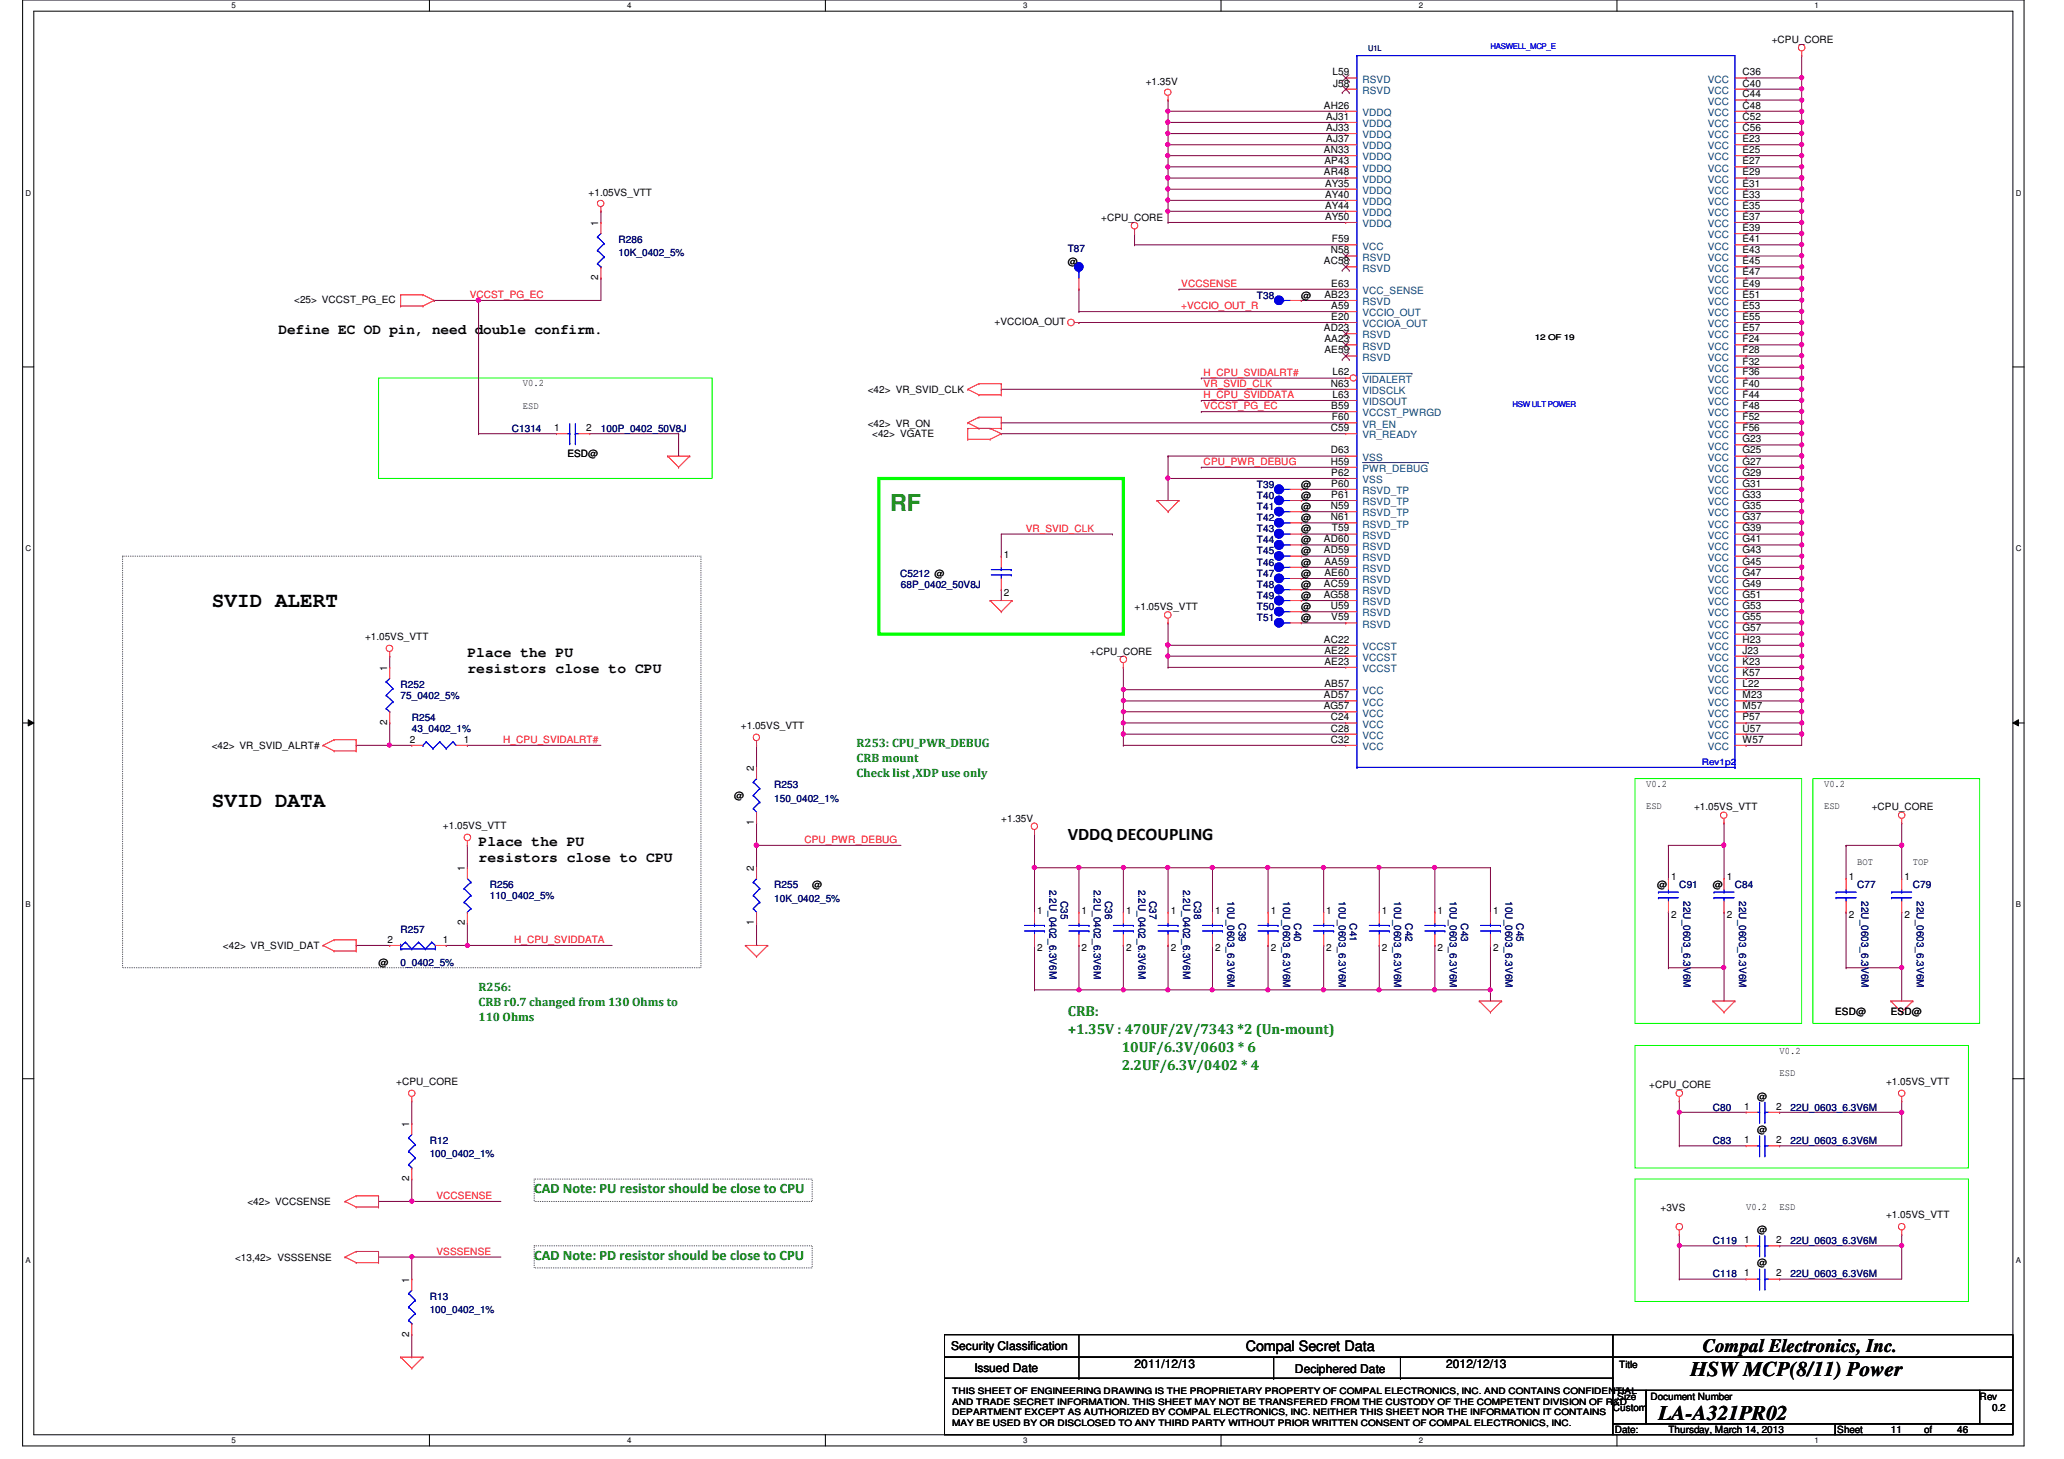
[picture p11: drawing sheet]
<svg xmlns="http://www.w3.org/2000/svg" width="297mm" height="210mm" viewBox="0 0 297 210" stroke-linecap="round" stroke-linejoin="round" font-family="sans-serif">
<defs><g id="words">
<text font-size="3.3" fill="#008000" x="128.1" y="73.5">RF</text>
<g font-size="3">
<text x="30.5" y="87.3">SVID ALERT</text>
<text x="30.5" y="116.1">SVID DATA</text>
<text x="243.3" y="198">HSW MCP(8/11) Power</text>
<text x="238.7" y="204.3">LA-A321PR02</text>
</g>
<text font-size="2.7" x="245.1" y="194.5">Compal Electronics, Inc.</text>
<text font-size="2.5" x="153.7" y="120.8">VDDQ DECOUPLING</text>
<g font-size="2.1">
<text x="40.1" y="48.1">Define EC OD pin, need double confirm.</text>
<text x="67.3" y="94.5">Place the PU</text>
<text x="67.3" y="96.9">resistors close to CPU</text>
<text x="68.9" y="121.7">Place the PU</text>
<text x="68.9" y="124">resistors close to CPU</text>
<text x="179.3" y="194.4">Compal Secret Data</text>
</g>
<g font-size="2.1" fill="#008000">
<text x="153.7" y="146.1">CRB:</text>
<text x="153.7" y="148.7">+1.35V : 470UF/2V/7343 *2 (Un-mount)</text>
<text x="161.4" y="151.3">10UF/6.3V/0603 * 6</text>
<text x="161.4" y="153.9">2.2UF/6.3V/0402 * 4</text>
<text x="76.9" y="171.6">CAD Note: PU resistor should be close to CPU</text>
<text x="76.9" y="181.2">CAD Note: PD resistor should be close to CPU</text>
</g>
<g font-size="1.7" fill="#008000">
<text x="123.3" y="107.4">R253: CPU_PWR_DEBUG</text>
<text x="123.3" y="109.6">CRB mount</text>
<text x="123.3" y="111.7">Check list ,XDP use only</text>
<text x="68.9" y="142.6">R256:</text>
<text x="68.9" y="144.8">CRB r0.7 changed from 130 Ohms to</text>
<text x="68.9" y="146.9">110 Ohms</text>
</g>
<g font-size="1.7">
<text x="136.9" y="194.3">Security Classification</text>
<text x="140.2" y="197.3">Issued Date</text>
<text x="163.3" y="196.8">2011/12/13</text>
<text x="186.3" y="197.5">Deciphered Date</text>
<text x="208.1" y="196.8">2012/12/13</text>
</g>
<g font-size="1.4">
<text x="191.8" y="10.8">L59</text>
<text x="250.8" y="10.8">C36</text>
<text x="255" y="6.2">+CPU_CORE</text>
<text x="164.9" y="12.2">+1.35V</text>
<text x="190.5" y="15.6">AH26</text>
<text x="190.9" y="17.2">AJ31</text>
<text x="191.9" y="12.4">J58</text>
<text x="250.8" y="14">C44</text>
<text x="250.8" y="12.4">C40</text>
<text x="250.8" y="17.2">C52</text>
<text x="250.8" y="15.6">C48</text>
<text x="190.5" y="22">AN33</text>
<text x="190.6" y="23.6">AP43</text>
<text x="190.9" y="18.8">AJ33</text>
<text x="190.9" y="20.4">AJ37</text>
<text x="250.8" y="22">E25</text>
<text x="250.8" y="20.4">E23</text>
<text x="250.8" y="18.8">C56</text>
<text x="250.8" y="23.6">E27</text>
<text x="84.7" y="28.2">+1.05VS_VTT</text>
<text x="190.5" y="25.2">AR48</text>
<text x="190.7" y="26.8">AY35</text>
<text x="190.7" y="28.4">AY40</text>
<text x="250.8" y="25.2">E29</text>
<text x="250.8" y="28.4">E33</text>
<text x="250.8" y="26.8">E31</text>
<text x="86.1" y="32.5" transform="rotate(-90 86.1 32.5)">1</text>
<text x="158.5" y="31.7">+CPU_CORE</text>
<text x="190.7" y="31.6">AY50</text>
<text x="190.7" y="30">AY44</text>
<text x="191.7" y="34.8">F59</text>
<text x="250.8" y="30">E35</text>
<text x="250.8" y="33.2">E39</text>
<text x="250.8" y="31.6">E37</text>
<text x="250.8" y="34.8">E41</text>
<text x="86.1" y="40.3" transform="rotate(-90 86.1 40.3)">2</text>
<text x="153.7" y="38.2">@</text>
<text x="190.5" y="38">AC58</text>
<text x="191.5" y="36.4">N58</text>
<text x="191.6" y="41.2">E63</text>
<text x="250.8" y="38">E45</text>
<text x="250.8" y="36.4">E43</text>
<text x="250.8" y="41.2">E49</text>
<text x="250.8" y="39.6">E47</text>
<text x="42.3" y="43.6">&lt;25&gt; VCCST_PG_EC</text>
<text x="143.1" y="46.8">+VCCIOA_OUT</text>
<text x="187.3" y="43">@</text>
<text x="190.5" y="47.6">AD23</text>
<text x="190.6" y="42.8">AB23</text>
<text x="191.6" y="46">E20</text>
<text x="191.6" y="44.4">A59</text>
<text x="250.8" y="46">E55</text>
<text x="250.8" y="44.4">E53</text>
<text x="250.8" y="42.8">E51</text>
<text x="250.8" y="47.6">E57</text>
<text x="190.6" y="50.8">AE59</text>
<text x="190.6" y="49.2">AA23</text>
<text x="250.8" y="49.2">F24</text>
<text x="250.8" y="52.5">F32</text>
<text x="250.8" y="50.8">F28</text>
<text x="75.3" y="58.8">ESD</text>
<text x="75.3" y="55.6">V0.2</text>
<text x="124.9" y="56.6">&lt;42&gt; VR_SVID_CLK</text>
<text x="191.5" y="55.6">N63</text>
<text x="191.6" y="58.8">B59</text>
<text x="191.8" y="57.2">L63</text>
<text x="191.8" y="54">L62</text>
<text x="250.8" y="54">F36</text>
<text x="250.8" y="55.6">F40</text>
<text x="250.8" y="57.2">F44</text>
<text x="250.8" y="58.8">F48</text>
<text x="79.8" y="62">1</text>
<text x="81.7" y="65.7">ESD@</text>
<text x="84.4" y="62">2</text>
<text x="124.9" y="61.4">&lt;42&gt; VR_ON</text>
<text x="125.5" y="62.8">&lt;42&gt; VGATE</text>
<text x="191.5" y="65.2">D63</text>
<text x="191.5" y="62">C59</text>
<text x="191.7" y="60.5">F60</text>
<text x="250.8" y="62">F56</text>
<text x="250.8" y="60.5">F52</text>
<text x="250.8" y="63.6">G23</text>
<text x="250.8" y="65.2">G25</text>
<text x="187.3" y="70.2">@</text>
<text x="187.3" y="71.8">@</text>
<text x="191.5" y="66.8">H59</text>
<text x="191.6" y="70">P60</text>
<text x="191.6" y="68.5">P62</text>
<text x="191.6" y="71.6">P61</text>
<text x="250.8" y="66.8">G27</text>
<text x="250.8" y="70">G31</text>
<text x="250.8" y="68.5">G29</text>
<text x="250.8" y="71.6">G33</text>
<text x="187.3" y="73.4">@</text>
<text x="187.3" y="75">@</text>
<text x="187.3" y="76.6">@</text>
<text x="191.5" y="73.2">N59</text>
<text x="191.5" y="74.8">N61</text>
<text x="191.7" y="76.5">T59</text>
<text x="250.8" y="73.2">G35</text>
<text x="250.8" y="74.8">G37</text>
<text x="250.8" y="76.5">G39</text>
<text x="144.5" y="80.2">1</text>
<text x="187.3" y="83">@</text>
<text x="187.3" y="79.8">@</text>
<text x="187.3" y="78.2">@</text>
<text x="187.3" y="81.4">@</text>
<text x="190.5" y="78">AD60</text>
<text x="190.5" y="79.6">AD59</text>
<text x="190.6" y="82.8">AE60</text>
<text x="190.6" y="81.2">AA59</text>
<text x="250.8" y="78">G41</text>
<text x="250.8" y="79.6">G43</text>
<text x="250.8" y="82.8">G47</text>
<text x="250.8" y="81.2">G45</text>
<text x="144.5" y="85.7">2</text>
<text x="163.3" y="87.8">+1.05VS_VTT</text>
<text x="187.3" y="87.8">@</text>
<text x="187.3" y="89.4">@</text>
<text x="187.3" y="84.6">@</text>
<text x="187.3" y="86.2">@</text>
<text x="190.5" y="86">AG58</text>
<text x="190.5" y="84.5">AC59</text>
<text x="191.5" y="87.6">U59</text>
<text x="191.6" y="89.2">V59</text>
<text x="250.8" y="87.6">G53</text>
<text x="250.8" y="86">G51</text>
<text x="250.8" y="84.5">G49</text>
<text x="250.8" y="89.2">G55</text>
<text x="52.5" y="92.1">+1.05VS_VTT</text>
<text x="156.9" y="94.2">+CPU_CORE</text>
<text x="190.5" y="92.5">AC22</text>
<text x="190.6" y="94">AE22</text>
<text x="190.6" y="95.6">AE23</text>
<text x="250.8" y="95.6">K23</text>
<text x="250.8" y="90.8">G57</text>
<text x="250.8" y="94">J23</text>
<text x="250.8" y="92.5">H23</text>
<text x="55.7" y="96.5" transform="rotate(-90 55.7 96.5)">1</text>
<text x="190.5" y="100.5">AD57</text>
<text x="190.6" y="98.8">AB57</text>
<text x="250.8" y="97.2">K57</text>
<text x="250.8" y="98.8">L22</text>
<text x="250.8" y="100.5">M23</text>
<text x="30.5" y="107.8">&lt;42&gt; VR_SVID_ALRT#</text>
<text x="55.7" y="104.3" transform="rotate(-90 55.7 104.3)">2</text>
<text x="59" y="106.8">2</text>
<text x="66.8" y="106.8">1</text>
<text x="106.6" y="104.9">+1.05VS_VTT</text>
<text x="190.5" y="102">AG57</text>
<text x="191.5" y="106.8">C32</text>
<text x="191.5" y="105.2">C28</text>
<text x="191.5" y="103.6">C24</text>
<text x="250.8" y="103.6">P57</text>
<text x="250.8" y="102">M57</text>
<text x="250.8" y="105.2">U57</text>
<text x="250.8" y="106.8">W57</text>
<text x="108.5" y="110.9" transform="rotate(-90 108.5 110.9)">2</text>
<text x="236.9" y="113.2">V0.2</text>
<text x="262.5" y="113.2">V0.2</text>
<text x="63.8" y="119.3">+1.05VS_VTT</text>
<text x="105.7" y="115">@</text>
<text x="108.5" y="118.7" transform="rotate(-90 108.5 118.7)">1</text>
<text x="144.1" y="118.2">+1.35V</text>
<text x="236.9" y="116.4">ESD</text>
<text x="243.8" y="116.6">+1.05VS_VTT</text>
<text x="262.5" y="116.4">ESD</text>
<text x="269.4" y="116.6">+CPU_CORE</text>
<text x="66.9" y="125.3" transform="rotate(-90 66.9 125.3)">1</text>
<text x="108.5" y="125.3" transform="rotate(-90 108.5 125.3)">2</text>
<text x="267.3" y="124.4">BOT</text>
<text x="275.3" y="124.4">TOP</text>
<text x="116.9" y="127.8">@</text>
<text x="149.3" y="131.4">1</text>
<text x="155.7" y="131.4">1</text>
<text x="162" y="131.4">1</text>
<text x="168.5" y="131.4">1</text>
<text x="174.9" y="131.4">1</text>
<text x="182.9" y="131.4">1</text>
<text x="190.9" y="131.4">1</text>
<text x="198.9" y="131.4">1</text>
<text x="206.9" y="131.4">1</text>
<text x="214.9" y="131.4">1</text>
<text x="238.5" y="127.8">@</text>
<text x="240.5" y="126.6">1</text>
<text x="246.5" y="127.8">@</text>
<text x="248.5" y="126.6">1</text>
<text x="266.1" y="126.6">1</text>
<text x="274.1" y="126.6">1</text>
<text x="32.1" y="136.6">&lt;42&gt; VR_SVID_DAT</text>
<text x="55.7" y="135.6">2</text>
<text x="63.8" y="135.6">1</text>
<text x="66.9" y="133.1" transform="rotate(-90 66.9 133.1)">2</text>
<text x="108.5" y="133.1" transform="rotate(-90 108.5 133.1)">1</text>
<text x="149.3" y="136.9">2</text>
<text x="155.7" y="136.9">2</text>
<text x="162" y="136.9">2</text>
<text x="168.5" y="136.9">2</text>
<text x="174.9" y="136.9">2</text>
<text x="182.9" y="136.9">2</text>
<text x="190.9" y="136.9">2</text>
<text x="198.9" y="136.9">2</text>
<text x="206.9" y="136.9">2</text>
<text x="214.9" y="136.9">2</text>
<text x="240.5" y="132.1">2</text>
<text x="248.5" y="132.1">2</text>
<text x="266.1" y="132.1">2</text>
<text x="274.1" y="132.1">2</text>
<text x="54.5" y="139">@</text>
<text x="264.1" y="146">ESD@</text>
<text x="272.1" y="146">ESD@</text>
<text x="256.1" y="151.6">V0.2</text>
<text x="256.1" y="154.8">ESD</text>
<text x="57" y="156.1">+CPU_CORE</text>
<text x="237.4" y="156.6">+CPU_CORE</text>
<text x="251" y="159.6">1</text>
<text x="252.9" y="158.2">@</text>
<text x="255.6" y="159.6">2</text>
<text x="271.4" y="156.1">+1.05VS_VTT</text>
<text x="58.9" y="162.1" transform="rotate(-90 58.9 162.1)">1</text>
<text x="251" y="164.5">1</text>
<text x="252.9" y="163">@</text>
<text x="255.6" y="164.5">2</text>
<text x="35.6" y="173.4">&lt;42&gt; VCCSENSE</text>
<text x="58.9" y="169.9" transform="rotate(-90 58.9 169.9)">2</text>
<text x="239" y="174.2">+3VS</text>
<text x="251" y="178.9">1</text>
<text x="251.3" y="174">V0.2</text>
<text x="252.9" y="177.4">@</text>
<text x="255.6" y="178.9">2</text>
<text x="256.1" y="174">ESD</text>
<text x="271.4" y="175.3">+1.05VS_VTT</text>
<text x="33.8" y="181.4">&lt;13,42&gt; VSSSENSE</text>
<text x="58.9" y="184.5" transform="rotate(-90 58.9 184.5)">1</text>
<text x="251" y="183.6">1</text>
<text x="252.9" y="182.2">@</text>
<text x="255.6" y="183.6">2</text>
<text x="58.9" y="192.3" transform="rotate(-90 58.9 192.3)">2</text>
<text x="233" y="196.8">Title</text>
<text x="232.1" y="203">Custom</text>
<text x="232.7" y="201.4">Size</text>
<text x="237.5" y="201.4">Document Number</text>
<text x="284.9" y="201.4">Rev</text>
<text x="286.7" y="203">0.2</text>
<text x="232.4" y="206.2">Date:</text>
<text x="240.1" y="206.2">Thursday, March 14, 2013</text>
<text x="264.4" y="206.2">Sheet</text>
<text x="272.1" y="206.2">11</text>
<text x="276.9" y="206.2">of</text>
<text x="281.7" y="206.2">46</text>
</g>
<g font-size="1.4" fill="#004080">
<text x="196.1" y="11.9">RSVD</text>
<text x="245.8" y="11.9">VCC</text>
<text x="196.1" y="13.5">RSVD</text>
<text x="196.1" y="16.7">VDDQ</text>
<text x="245.8" y="15.1">VCC</text>
<text x="245.8" y="13.5">VCC</text>
<text x="245.8" y="16.7">VCC</text>
<text x="196.1" y="18.3">VDDQ</text>
<text x="196.1" y="19.9">VDDQ</text>
<text x="196.1" y="21.5">VDDQ</text>
<text x="196.1" y="23.1">VDDQ</text>
<text x="245.8" y="18.3">VCC</text>
<text x="245.8" y="23.1">VCC</text>
<text x="245.8" y="21.5">VCC</text>
<text x="245.8" y="19.9">VCC</text>
<text x="196.1" y="24.7">VDDQ</text>
<text x="196.1" y="26.3">VDDQ</text>
<text x="196.1" y="27.9">VDDQ</text>
<text x="196.1" y="29.5">VDDQ</text>
<text x="245.8" y="26.3">VCC</text>
<text x="245.8" y="24.7">VCC</text>
<text x="245.8" y="29.5">VCC</text>
<text x="245.8" y="27.9">VCC</text>
<text x="196.1" y="32.7">VDDQ</text>
<text x="196.1" y="31.1">VDDQ</text>
<text x="196.1" y="35.9">VCC</text>
<text x="245.8" y="31.1">VCC</text>
<text x="245.8" y="34.3">VCC</text>
<text x="245.8" y="32.7">VCC</text>
<text x="245.8" y="35.9">VCC</text>
<text x="196.1" y="37.5">RSVD</text>
<text x="196.1" y="39.1">RSVD</text>
<text x="245.8" y="39.1">VCC</text>
<text x="245.8" y="37.5">VCC</text>
<text x="245.8" y="40.7">VCC</text>
<text x="196.1" y="42.3">VCC_SENSE</text>
<text x="196.1" y="43.9">RSVD</text>
<text x="196.1" y="47.1">VCCIOA_OUT</text>
<text x="196.1" y="45.5">VCCIO_OUT</text>
<text x="245.8" y="42.3">VCC</text>
<text x="245.8" y="47.1">VCC</text>
<text x="245.8" y="45.5">VCC</text>
<text x="245.8" y="43.9">VCC</text>
<text x="196.1" y="51.9">RSVD</text>
<text x="196.1" y="50.3">RSVD</text>
<text x="196.1" y="48.7">RSVD</text>
<text x="245.8" y="48.7">VCC</text>
<text x="245.8" y="50.3">VCC</text>
<text x="245.8" y="53.5">VCC</text>
<text x="245.8" y="51.9">VCC</text>
<text x="196.1" y="56.7">VIDSCLK</text>
<text x="196.1" y="58.3">VIDSOUT</text>
<text x="196.1" y="59.9">VCCST_PWRGD</text>
<text x="196.1" y="55.1">VIDALERT</text>
<text x="245.8" y="55.1">VCC</text>
<text x="245.8" y="56.7">VCC</text>
<text x="245.8" y="58.3">VCC</text>
<text x="245.8" y="59.9">VCC</text>
<text x="196.1" y="61.5">VR_EN</text>
<text x="196.1" y="63.1">VR_READY</text>
<text x="245.8" y="63.1">VCC</text>
<text x="245.8" y="61.5">VCC</text>
<text x="245.8" y="64.7">VCC</text>
<text x="196.1" y="71.1">RSVD_TP</text>
<text x="196.1" y="69.5">VSS</text>
<text x="196.1" y="67.9">PWR_DEBUG</text>
<text x="196.1" y="66.3">VSS</text>
<text x="245.8" y="66.3">VCC</text>
<text x="245.8" y="67.9">VCC</text>
<text x="245.8" y="71.1">VCC</text>
<text x="245.8" y="69.5">VCC</text>
<text x="196.1" y="72.7">RSVD_TP</text>
<text x="196.1" y="74.3">RSVD_TP</text>
<text x="196.1" y="77.5">RSVD</text>
<text x="196.1" y="75.9">RSVD_TP</text>
<text x="245.8" y="72.7">VCC</text>
<text x="245.8" y="74.3">VCC</text>
<text x="245.8" y="75.9">VCC</text>
<text x="245.8" y="77.5">VCC</text>
<text x="196.1" y="79.1">RSVD</text>
<text x="196.1" y="80.7">RSVD</text>
<text x="196.1" y="83.9">RSVD</text>
<text x="196.1" y="82.3">RSVD</text>
<text x="245.8" y="79.1">VCC</text>
<text x="245.8" y="80.7">VCC</text>
<text x="245.8" y="83.9">VCC</text>
<text x="245.8" y="82.3">VCC</text>
<text x="196.1" y="85.5">RSVD</text>
<text x="196.1" y="87.1">RSVD</text>
<text x="196.1" y="88.7">RSVD</text>
<text x="245.8" y="88.7">VCC</text>
<text x="245.8" y="87.1">VCC</text>
<text x="245.8" y="85.5">VCC</text>
<text x="196.1" y="95.1">VCCST</text>
<text x="196.1" y="93.5">VCCST</text>
<text x="196.1" y="90.3">RSVD</text>
<text x="245.8" y="91.9">VCC</text>
<text x="245.8" y="90.3">VCC</text>
<text x="245.8" y="95.1">VCC</text>
<text x="245.8" y="93.5">VCC</text>
<text x="196.1" y="96.7">VCCST</text>
<text x="196.1" y="99.9">VCC</text>
<text x="196.1" y="101.5">VCC</text>
<text x="245.8" y="96.7">VCC</text>
<text x="245.8" y="98.3">VCC</text>
<text x="245.8" y="99.9">VCC</text>
<text x="245.8" y="101.5">VCC</text>
<text x="196.1" y="103.1">VCC</text>
<text x="196.1" y="107.9">VCC</text>
<text x="196.1" y="106.3">VCC</text>
<text x="196.1" y="104.7">VCC</text>
<text x="245.8" y="104.7">VCC</text>
<text x="245.8" y="103.1">VCC</text>
<text x="245.8" y="106.3">VCC</text>
<text x="245.8" y="107.9">VCC</text>
</g>
<g font-size="1.4" fill="#000080">
<text x="89" y="35">R286</text>
<text x="89" y="36.9">10K_0402_5%</text>
<text x="153.7" y="36.2">T87</text>
<text x="180.9" y="43">T38</text>
<text x="73.7" y="62.2">C1314</text>
<text x="86.5" y="62.2">100P_0402_50V8J</text>
<text x="180.9" y="70.2">T39</text>
<text x="180.9" y="71.8">T40</text>
<text x="180.9" y="73.4">T41</text>
<text x="180.9" y="75">T42</text>
<text x="180.9" y="76.6">T43</text>
<text x="129.5" y="83">C5212 @</text>
<text x="180.9" y="83">T47</text>
<text x="180.9" y="79.8">T45</text>
<text x="180.9" y="78.2">T44</text>
<text x="180.9" y="81.4">T46</text>
<text x="129.7" y="84.6">68P_0402_50V8J</text>
<text x="180.9" y="87.8">T50</text>
<text x="180.9" y="89.4">T51</text>
<text x="180.9" y="84.6">T48</text>
<text x="180.9" y="86.2">T49</text>
<text x="57.7" y="99">R252</text>
<text x="57.7" y="100.6">75_0402_5%</text>
<text x="59.3" y="103.8">R254</text>
<text x="59.3" y="105.4">43_0402_1%</text>
<text x="111.4" y="113.4">R253</text>
<text x="111.4" y="115.3">150_0402_1%</text>
<text x="70.5" y="127.8">R256</text>
<text x="70.5" y="129.4">110_0402_5%</text>
<text x="111.4" y="127.8">R255</text>
<text x="111.4" y="129.7">10K_0402_5%</text>
<text x="151" y="128" transform="rotate(90 151 128)">2.2U_0402_6.3V6M</text>
<text x="152.7" y="129.6" transform="rotate(90 152.7 129.6)">C35</text>
<text x="157.4" y="128" transform="rotate(90 157.4 128)">2.2U_0402_6.3V6M</text>
<text x="159" y="129.6" transform="rotate(90 159 129.6)">C36</text>
<text x="163.9" y="128" transform="rotate(90 163.9 128)">2.2U_0402_6.3V6M</text>
<text x="165.4" y="129.6" transform="rotate(90 165.4 129.6)">C37</text>
<text x="170.3" y="128" transform="rotate(90 170.3 128)">2.2U_0402_6.3V6M</text>
<text x="171.9" y="129.6" transform="rotate(90 171.9 129.6)">C38</text>
<text x="176.7" y="129.6" transform="rotate(90 176.7 129.6)">10U_0603_6.3V6M</text>
<text x="184.7" y="129.6" transform="rotate(90 184.7 129.6)">10U_0603_6.3V6M</text>
<text x="192.7" y="129.6" transform="rotate(90 192.7 129.6)">10U_0603_6.3V6M</text>
<text x="200.7" y="129.6" transform="rotate(90 200.7 129.6)">10U_0603_6.3V6M</text>
<text x="208.7" y="129.6" transform="rotate(90 208.7 129.6)">10U_0603_6.3V6M</text>
<text x="216.7" y="129.6" transform="rotate(90 216.7 129.6)">10U_0603_6.3V6M</text>
<text x="241.7" y="127.8">C91</text>
<text x="242.3" y="129.6" transform="rotate(90 242.3 129.6)">22U_0603_6.3V6M</text>
<text x="249.7" y="127.8">C84</text>
<text x="250.3" y="129.6" transform="rotate(90 250.3 129.6)">22U_0603_6.3V6M</text>
<text x="267.3" y="127.8">C77</text>
<text x="267.9" y="129.6" transform="rotate(90 267.9 129.6)">22U_0603_6.3V6M</text>
<text x="275.3" y="127.8">C79</text>
<text x="275.9" y="129.6" transform="rotate(90 275.9 129.6)">22U_0603_6.3V6M</text>
<text x="57.7" y="134.2">R257</text>
<text x="178.3" y="132.8" transform="rotate(90 178.3 132.8)">C39</text>
<text x="186.3" y="132.8" transform="rotate(90 186.3 132.8)">C40</text>
<text x="194.3" y="132.8" transform="rotate(90 194.3 132.8)">C41</text>
<text x="202.3" y="132.8" transform="rotate(90 202.3 132.8)">C42</text>
<text x="210.3" y="132.8" transform="rotate(90 210.3 132.8)">C43</text>
<text x="218.3" y="132.8" transform="rotate(90 218.3 132.8)">C45</text>
<text x="57.7" y="139">0_0402_5%</text>
<text x="246.5" y="159.8">C80</text>
<text x="257.7" y="159.8">22U_0603_6.3V6M</text>
<text x="61.8" y="164.6">R12</text>
<text x="61.8" y="166.5">100_0402_1%</text>
<text x="246.5" y="164.6">C83</text>
<text x="257.7" y="164.6">22U_0603_6.3V6M</text>
<text x="246.5" y="179">C119</text>
<text x="257.7" y="179">22U_0603_6.3V6M</text>
<text x="246.5" y="183.8">C118</text>
<text x="257.7" y="183.8">22U_0603_6.3V6M</text>
<text x="61.8" y="187">R13</text>
<text x="61.8" y="188.9">100_0402_1%</text>
</g>
<g font-size="1.4" fill="#f00">
<text x="170" y="41.3">VCCSENSE</text>
<text x="67.6" y="42.9">VCCST_PG_EC</text>
<text x="170" y="44.5">+VCCIO_OUT_R</text>
<text x="173.2" y="58.9">VCCST_PG_EC</text>
<text x="173.2" y="55.7">VR_SVID_CLK</text>
<text x="173.2" y="57.3">H_CPU_SVIDDATA</text>
<text x="173.2" y="54.1">H_CPU_SVIDALRT#</text>
<text x="173.2" y="66.9">CPU_PWR_DEBUG</text>
<text x="147.6" y="76.5">VR_SVID_CLK</text>
<text x="72.4" y="106.9">H_CPU_SVIDALRT#</text>
<text x="115.8" y="121.3">CPU_PWR_DEBUG</text>
<text x="74" y="135.7">H_CPU_SVIDDATA</text>
<text x="62.8" y="172.5">VCCSENSE</text>
<text x="62.8" y="180.5">VSSSENSE</text>
</g>
<text font-size="1.3" fill="#00f" x="244.9" y="110">Rev1p2</text>
<g font-size="1.3">
<text x="137" y="200.6">THIS SHEET OF ENGINEERING DRAWING IS THE PROPRIETARY PROPERTY OF COMPAL ELECTRONICS, INC. AND CONTAINS CONFIDENTIAL</text>
<text x="137" y="202.1">AND TRADE SECRET INFORMATION. THIS SHEET MAY NOT BE TRANSFERED FROM THE CUSTODY OF THE COMPETENT DIVISION OF R&amp;D</text>
<text x="137" y="203.6">DEPARTMENT EXCEPT AS AUTHORIZED BY COMPAL ELECTRONICS, INC. NEITHER THIS SHEET NOR THE INFORMATION IT CONTAINS</text>
<text x="137" y="205.1">MAY BE USED BY OR DISCLOSED TO ANY THIRD PARTY WITHOUT PRIOR WRITTEN CONSENT OF COMPAL ELECTRONICS, INC.</text>
</g>
<g font-size="1.1">
<text x="33.3" y="1.1">5</text>
<text x="90.3" y="1.1">4</text>
<text x="147.2" y="1.1">3</text>
<text x="204.2" y="1.1">2</text>
<text x="261.2" y="1.1">1</text>
<text x="3.7" y="28.2">D</text>
<text x="290.1" y="28.2">D</text>
<text x="220.9" y="49">12 OF 19</text>
<text x="3.7" y="79.3">C</text>
<text x="290.1" y="79.3">C</text>
<text x="3.7" y="130.6">B</text>
<text x="290.1" y="130.6">B</text>
<text x="3.7" y="181.7">A</text>
<text x="290.1" y="181.7">A</text>
<text x="33.3" y="207.6">5</text>
<text x="90.3" y="207.6">4</text>
<text x="147.2" y="207.6">3</text>
<text x="204.2" y="207.6">2</text>
<text x="261.2" y="207.6">1</text>
</g>
<text font-size="1.1" fill="#000080" x="196.9" y="7.4">U1L</text>
<g font-size="1.1" fill="#00f">
<text x="214.5" y="7.1">HASWELL_MCP_E</text>
<text x="217.7" y="58.6">HSW ULT POWER</text>
</g>
</g></defs>
<path d="M3.3 0h288v208h-288zM4.9 1.6h284.8v204.8h-284.8z" fill="none" stroke="#000" stroke-width=".14"/>
<g fill="#fff">
<path d="M33.3 .2h.6v1.2h-.6z"/>
<path d="M33.3 206.6h.6v1.2h-.6z"/>
</g>
<path d="M61.8 0v1.6M61.8 206.4v1.6" fill="none" stroke="#000" stroke-width=".14"/>
<g fill="#fff">
<path d="M90.3 .2h.5v1.2h-.5z"/>
<path d="M90.3 206.6h.5v1.2h-.5z"/>
</g>
<path d="M118.8 0v1.6M118.8 206.4v1.6" fill="none" stroke="#000" stroke-width=".14"/>
<g fill="#fff">
<path d="M147.2 .2h.6v1.2h-.6z"/>
<path d="M147.2 206.6h.6v1.2h-.6z"/>
</g>
<path d="M175.7 0v1.6M175.7 206.4v1.6" fill="none" stroke="#000" stroke-width=".14"/>
<g fill="#fff">
<path d="M204.2 .2h.6v1.2h-.6z"/>
<path d="M204.2 206.6h.6v1.2h-.6z"/>
</g>
<path d="M232.7 0v1.6M232.7 206.4v1.6" fill="none" stroke="#000" stroke-width=".14"/>
<g fill="#fff">
<path d="M261.2 .2h.5v1.2h-.5z"/>
<path d="M261.2 206.6h.5v1.2h-.5z"/>
<path d="M3.7 27.2h.7v1.2h-.7z"/>
<path d="M290.1 27.2h.8v1.2h-.8z"/>
<path d="M3.7 78.4h.7v1.1h-.7z"/>
<path d="M290.1 78.4h.8v1.1h-.8z"/>
</g>
<path d="M3.3 52.8h1.6M289.7 52.8h1.6" fill="none" stroke="#000" stroke-width=".14"/>
<g fill="#fff">
<path d="M3.7 129.6h.7v1.2h-.7z"/>
<path d="M290.1 129.6h.7v1.2h-.7z"/>
</g>
<path d="M3.3 104h1.6M4.1 103.5l.8 .5-.8 .4zM289.7 104l.8-.5v.9zM289.7 104h1.6" fill="none" stroke="#000" stroke-width=".14"/>
<path d="M4.1 103.5l.8 .5-.8 .4zM289.7 104l.8-.5v.9z" fill="#000"/>
<g fill="#fff">
<path d="M3.7 180.8h.7v1.1h-.7z"/>
<path d="M290.1 180.8h.7v1.1h-.7z"/>
</g>
<path d="M3.3 155.2h1.6M289.7 155.2h1.6" fill="none" stroke="#000" stroke-width=".14"/>
<path d="M17.6 80h83.3v59.2h-83.3zM76.9 179.2h40v3.2h-40zM76.9 169.6h40v3.2h-40z" fill="none" stroke="#000" stroke-width=".14" stroke-dasharray="0 .3"/>
<path d="M126.5 68.8h35.2v22.4h-35.2z" fill="none" stroke="#0f0" stroke-width=".47"/>
<path d="M54.5 54.4h48v14.4h-48zM235.3 112h24v35.2h-24zM260.9 112h24v35.2h-24zM235.3 150.4h48v17.6h-48zM235.3 169.6h48v17.6h-48z" fill="none" stroke="#0f0" stroke-width=".14"/>
<path d="M251.3 11.2h.1M251.3 11.2h8M259.3 12.8h.1M259.3 12.8v1.6M155.3 44.8h.1M155.3 41.6h.1M155.3 44.8h38.4M155.3 41.6v3.2" fill="none" stroke="#800040" stroke-width=".14"/>
<circle cx="259.3" cy="12.8" r=".3" fill="#f0f"/>
<circle cx="259.3" cy="12.8" r=".3" fill="none" stroke="#f0f" stroke-width=".14"/>
<path d="M259.3 19.2h.1M259.3 19.2v1.6" fill="none" stroke="#800040" stroke-width=".14"/>
<circle cx="259.3" cy="19.2" r=".3" fill="#f0f"/>
<circle cx="259.3" cy="19.2" r=".3" fill="none" stroke="#f0f" stroke-width=".14"/>
<path d="M251.3 19.2h.1M251.3 19.2h8M259.3 20.8h.1M259.3 20.8v1.6" fill="none" stroke="#800040" stroke-width=".14"/>
<circle cx="259.3" cy="20.8" r=".3" fill="#f0f"/>
<circle cx="259.3" cy="20.8" r=".3" fill="none" stroke="#f0f" stroke-width=".14"/>
<path d="M259.3 16h.1M259.3 16v1.6" fill="none" stroke="#800040" stroke-width=".14"/>
<circle cx="259.3" cy="16" r=".3" fill="#f0f"/>
<circle cx="259.3" cy="16" r=".3" fill="none" stroke="#f0f" stroke-width=".14"/>
<g fill="none" stroke="#800040" stroke-width=".14">
<path d="M251.3 17.6h.1M251.3 16h.1M251.3 12.8h.1M251.3 17.6h8M251.3 16h8M251.3 12.8h8M259.3 8h.1M259.3 17.6h.1M259.3 8v3.2M259.3 17.6v1.6M251.3 22.4h.1M251.3 20.8h.1"/>
<path d="M251.3 22.4h8M251.3 20.8h8"/>
</g>
<circle cx="259.3" cy="17.6" r=".31" fill="#f0f"/>
<circle cx="259.3" cy="17.6" r=".31" fill="none" stroke="#f0f" stroke-width=".14"/>
<path d="M251.3 14.4h.1M251.3 14.4h8M259.3 14.4h.1M259.3 14.4v1.6M251.3 24h.1M251.3 24h8" fill="none" stroke="#800040" stroke-width=".14"/>
<circle cx="259.3" cy="14.4" r=".3" fill="#f0f"/>
<circle cx="259.3" cy="14.4" r=".3" fill="none" stroke="#f0f" stroke-width=".14"/>
<path d="M259.3 24h.1M259.3 24v1.6" fill="none" stroke="#800040" stroke-width=".14"/>
<circle cx="259.3" cy="25.6" r=".31" fill="#f0f"/>
<circle cx="259.3" cy="25.6" r=".31" fill="none" stroke="#f0f" stroke-width=".14"/>
<circle cx="259.3" cy="24" r=".3" fill="#f0f"/>
<circle cx="259.3" cy="24" r=".3" fill="none" stroke="#f0f" stroke-width=".14"/>
<path d="M259.3 11.2h.1M259.3 11.2v1.6" fill="none" stroke="#800040" stroke-width=".14"/>
<circle cx="259.3" cy="11.2" r=".3" fill="#f0f"/>
<circle cx="259.3" cy="11.2" r=".3" fill="none" stroke="#f0f" stroke-width=".14"/>
<path d="M187.3 43.2h.1M187.3 43.2h6.4M251.3 107.2h.1M251.3 105.6h.1M251.3 107.2h8M251.3 105.6h8" fill="none" stroke="#800040" stroke-width=".14"/>
<circle cx="259.3" cy="105.6" r=".31" fill="#f0f"/>
<circle cx="259.3" cy="105.6" r=".31" fill="none" stroke="#f0f" stroke-width=".14"/>
<path d="M251.3 104h.1M251.3 102.4h.1M251.3 102.4h8M259.3 105.6h.1M259.3 102.4h.1M259.3 102.4v1.6h-8M259.3 105.6v1.6" fill="none" stroke="#800040" stroke-width=".14"/>
<circle cx="259.3" cy="102.4" r=".3" fill="#f0f"/>
<circle cx="259.3" cy="102.4" r=".3" fill="none" stroke="#f0f" stroke-width=".14"/>
<path d="M251.3 100.8h.1M251.3 100.8h8M259.3 100.8h.1M259.3 100.8v1.6" fill="none" stroke="#800040" stroke-width=".14"/>
<circle cx="259.3" cy="100.8" r=".3" fill="#f0f"/>
<circle cx="259.3" cy="100.8" r=".3" fill="none" stroke="#f0f" stroke-width=".14"/>
<path d="M251.3 99.2h.1M251.3 99.2h8M259.3 99.2h.1M259.3 99.2v1.6" fill="none" stroke="#800040" stroke-width=".14"/>
<circle cx="259.3" cy="99.2" r=".3" fill="#f0f"/>
<circle cx="259.3" cy="99.2" r=".3" fill="none" stroke="#f0f" stroke-width=".14"/>
<path d="M251.3 97.6h.1M251.3 97.6h8M259.3 97.6h.1M259.3 97.6v1.6" fill="none" stroke="#800040" stroke-width=".14"/>
<circle cx="259.3" cy="97.6" r=".31" fill="#f0f"/>
<circle cx="259.3" cy="97.6" r=".31" fill="none" stroke="#f0f" stroke-width=".14"/>
<path d="M251.3 96h.1M251.3 96h8M259.3 96h.1M259.3 96v1.6" fill="none" stroke="#800040" stroke-width=".14"/>
<circle cx="259.3" cy="96" r=".3" fill="#f0f"/>
<circle cx="259.3" cy="96" r=".3" fill="none" stroke="#f0f" stroke-width=".14"/>
<path d="M251.3 94.4h.1M251.3 94.4h8M259.3 94.4h.1M259.3 94.4v1.6" fill="none" stroke="#800040" stroke-width=".14"/>
<circle cx="259.3" cy="94.4" r=".3" fill="#f0f"/>
<circle cx="259.3" cy="94.4" r=".3" fill="none" stroke="#f0f" stroke-width=".14"/>
<path d="M251.3 92.8h.1M251.3 92.8h8M259.3 92.8h.1M259.3 92.8v1.6" fill="none" stroke="#800040" stroke-width=".14"/>
<circle cx="259.3" cy="92.8" r=".3" fill="#f0f"/>
<circle cx="259.3" cy="92.8" r=".3" fill="none" stroke="#f0f" stroke-width=".14"/>
<path d="M251.3 91.2h.1M251.3 91.2h8M259.3 91.2h.1M259.3 91.2v1.6" fill="none" stroke="#800040" stroke-width=".14"/>
<circle cx="259.3" cy="91.2" r=".3" fill="#f0f"/>
<circle cx="259.3" cy="91.2" r=".3" fill="none" stroke="#f0f" stroke-width=".14"/>
<path d="M251.3 89.6h.1M251.3 89.6h8M259.3 89.6h.1M259.3 89.6v1.6" fill="none" stroke="#800040" stroke-width=".14"/>
<circle cx="259.3" cy="89.6" r=".31" fill="#f0f"/>
<circle cx="259.3" cy="89.6" r=".31" fill="none" stroke="#f0f" stroke-width=".14"/>
<path d="M251.3 88h.1M251.3 88h8M259.3 88h.1M259.3 88v1.6" fill="none" stroke="#800040" stroke-width=".14"/>
<circle cx="259.3" cy="88" r=".3" fill="#f0f"/>
<circle cx="259.3" cy="88" r=".3" fill="none" stroke="#f0f" stroke-width=".14"/>
<path d="M251.3 86.4h.1M251.3 86.4h8M259.3 86.4h.1M259.3 86.4v1.6" fill="none" stroke="#800040" stroke-width=".14"/>
<circle cx="259.3" cy="86.4" r=".3" fill="#f0f"/>
<circle cx="259.3" cy="86.4" r=".3" fill="none" stroke="#f0f" stroke-width=".14"/>
<path d="M251.3 84.8h.1M251.3 84.8h8M259.3 84.8h.1M259.3 84.8v1.6" fill="none" stroke="#800040" stroke-width=".14"/>
<circle cx="259.3" cy="84.8" r=".3" fill="#f0f"/>
<circle cx="259.3" cy="84.8" r=".3" fill="none" stroke="#f0f" stroke-width=".14"/>
<path d="M251.3 83.2h.1M251.3 83.2h8M259.3 83.2h.1M259.3 83.2v1.6" fill="none" stroke="#800040" stroke-width=".14"/>
<circle cx="259.3" cy="83.2" r=".3" fill="#f0f"/>
<circle cx="259.3" cy="83.2" r=".3" fill="none" stroke="#f0f" stroke-width=".14"/>
<path d="M172.9 59.2h.1M172.9 59.2h20.8M251.3 81.6h.1M251.3 81.6h8M259.3 81.6h.1M259.3 81.6v1.6" fill="none" stroke="#800040" stroke-width=".14"/>
<circle cx="259.3" cy="81.6" r=".31" fill="#f0f"/>
<circle cx="259.3" cy="81.6" r=".31" fill="none" stroke="#f0f" stroke-width=".14"/>
<path d="M144.1 60.8h.1M144.1 62.4h.1M144.1 60.8h49.6M144.1 62.4h49.6M251.3 80h.1M251.3 80h8M259.3 80h.1M259.3 80v1.6" fill="none" stroke="#800040" stroke-width=".14"/>
<circle cx="259.3" cy="80" r=".3" fill="#f0f"/>
<circle cx="259.3" cy="80" r=".3" fill="none" stroke="#f0f" stroke-width=".14"/>
<path d="M251.3 78.4h.1M251.3 78.4h8M259.3 78.4h.1M259.3 78.4v1.6" fill="none" stroke="#800040" stroke-width=".14"/>
<circle cx="259.3" cy="78.4" r=".3" fill="#f0f"/>
<circle cx="259.3" cy="78.4" r=".3" fill="none" stroke="#f0f" stroke-width=".14"/>
<path d="M251.3 76.8h.1M251.3 76.8h8M259.3 76.8h.1M259.3 76.8v1.6" fill="none" stroke="#800040" stroke-width=".14"/>
<circle cx="259.3" cy="76.8" r=".3" fill="#f0f"/>
<circle cx="259.3" cy="76.8" r=".3" fill="none" stroke="#f0f" stroke-width=".14"/>
<path d="M251.3 75.2h.1M251.3 75.2h8M259.3 75.2h.1M259.3 75.2v1.6" fill="none" stroke="#800040" stroke-width=".14"/>
<circle cx="259.3" cy="75.2" r=".3" fill="#f0f"/>
<circle cx="259.3" cy="75.2" r=".3" fill="none" stroke="#f0f" stroke-width=".14"/>
<path d="M251.3 73.6h.1M251.3 73.6h8M259.3 73.6h.1M259.3 73.6v1.6" fill="none" stroke="#800040" stroke-width=".14"/>
<circle cx="259.3" cy="73.6" r=".31" fill="#f0f"/>
<circle cx="259.3" cy="73.6" r=".31" fill="none" stroke="#f0f" stroke-width=".14"/>
<path d="M251.3 72h.1M251.3 72h8M259.3 72h.1M259.3 72v1.6" fill="none" stroke="#800040" stroke-width=".14"/>
<circle cx="259.3" cy="72" r=".3" fill="#f0f"/>
<circle cx="259.3" cy="72" r=".3" fill="none" stroke="#f0f" stroke-width=".14"/>
<path d="M251.3 70.4h.1M251.3 70.4h8M259.3 70.4h.1M259.3 70.4v1.6" fill="none" stroke="#800040" stroke-width=".14"/>
<circle cx="259.3" cy="70.4" r=".3" fill="#f0f"/>
<circle cx="259.3" cy="70.4" r=".3" fill="none" stroke="#f0f" stroke-width=".14"/>
<path d="M251.3 68.8h.1M251.3 68.8h8M259.3 68.8h.1M259.3 68.8v1.6" fill="none" stroke="#800040" stroke-width=".14"/>
<circle cx="259.3" cy="68.8" r=".3" fill="#f0f"/>
<circle cx="259.3" cy="68.8" r=".3" fill="none" stroke="#f0f" stroke-width=".14"/>
<path d="M251.3 67.2h.1M251.3 67.2h8M259.3 67.2h.1M259.3 67.2v1.6" fill="none" stroke="#800040" stroke-width=".14"/>
<circle cx="259.3" cy="67.2" r=".3" fill="#f0f"/>
<circle cx="259.3" cy="67.2" r=".3" fill="none" stroke="#f0f" stroke-width=".14"/>
<path d="M251.3 65.6h.1M251.3 65.6h8M259.3 65.6h.1M259.3 65.6v1.6" fill="none" stroke="#800040" stroke-width=".14"/>
<circle cx="259.3" cy="65.6" r=".31" fill="#f0f"/>
<circle cx="259.3" cy="65.6" r=".31" fill="none" stroke="#f0f" stroke-width=".14"/>
<path d="M251.3 64h.1M251.3 64h8M259.3 64h.1M259.3 64v1.6" fill="none" stroke="#800040" stroke-width=".14"/>
<circle cx="259.3" cy="64" r=".3" fill="#f0f"/>
<circle cx="259.3" cy="64" r=".3" fill="none" stroke="#f0f" stroke-width=".14"/>
<path d="M251.3 62.4h.1M251.3 62.4h8M259.3 62.4h.1M259.3 62.4v1.6" fill="none" stroke="#800040" stroke-width=".14"/>
<circle cx="259.3" cy="62.4" r=".3" fill="#f0f"/>
<circle cx="259.3" cy="62.4" r=".3" fill="none" stroke="#f0f" stroke-width=".14"/>
<path d="M251.3 60.8h.1M251.3 60.8h8M259.3 60.8h.1M259.3 60.8v1.6" fill="none" stroke="#800040" stroke-width=".14"/>
<circle cx="259.3" cy="60.8" r=".3" fill="#f0f"/>
<circle cx="259.3" cy="60.8" r=".3" fill="none" stroke="#f0f" stroke-width=".14"/>
<path d="M251.3 59.2h.1M251.3 59.2h8M259.3 59.2h.1M259.3 59.2v1.6" fill="none" stroke="#800040" stroke-width=".14"/>
<circle cx="259.3" cy="59.2" r=".3" fill="#f0f"/>
<circle cx="259.3" cy="59.2" r=".3" fill="none" stroke="#f0f" stroke-width=".14"/>
<path d="M251.3 57.6h.1M251.3 57.6h8M259.3 57.6h.1M259.3 57.6v1.6" fill="none" stroke="#800040" stroke-width=".14"/>
<circle cx="259.3" cy="57.6" r=".31" fill="#f0f"/>
<circle cx="259.3" cy="57.6" r=".31" fill="none" stroke="#f0f" stroke-width=".14"/>
<path d="M251.3 56h.1M251.3 56h8M259.3 56h.1M259.3 56v1.6" fill="none" stroke="#800040" stroke-width=".14"/>
<circle cx="259.3" cy="56" r=".3" fill="#f0f"/>
<circle cx="259.3" cy="56" r=".3" fill="none" stroke="#f0f" stroke-width=".14"/>
<path d="M251.3 54.4h.1M251.3 54.4h8M259.3 54.4h.1M259.3 54.4v1.6" fill="none" stroke="#800040" stroke-width=".14"/>
<circle cx="259.3" cy="54.4" r=".3" fill="#f0f"/>
<circle cx="259.3" cy="54.4" r=".3" fill="none" stroke="#f0f" stroke-width=".14"/>
<path d="M251.3 52.8h.1M251.3 52.8h8M259.3 52.8h.1M259.3 52.8v1.6" fill="none" stroke="#800040" stroke-width=".14"/>
<circle cx="259.3" cy="52.8" r=".3" fill="#f0f"/>
<circle cx="259.3" cy="52.8" r=".3" fill="none" stroke="#f0f" stroke-width=".14"/>
<path d="M251.3 51.2h.1M251.3 51.2h8M259.3 51.2h.1M259.3 51.2v1.6" fill="none" stroke="#800040" stroke-width=".14"/>
<circle cx="259.3" cy="51.2" r=".3" fill="#f0f"/>
<circle cx="259.3" cy="51.2" r=".3" fill="none" stroke="#f0f" stroke-width=".14"/>
<path d="M251.3 49.6h.1M251.3 49.6h8M259.3 49.6h.1M259.3 49.6v1.6" fill="none" stroke="#800040" stroke-width=".14"/>
<circle cx="259.3" cy="49.6" r=".31" fill="#f0f"/>
<circle cx="259.3" cy="49.6" r=".31" fill="none" stroke="#f0f" stroke-width=".14"/>
<path d="M251.3 48h.1M251.3 48h8M259.3 48h.1M259.3 48v1.6" fill="none" stroke="#800040" stroke-width=".14"/>
<circle cx="259.3" cy="48" r=".3" fill="#f0f"/>
<circle cx="259.3" cy="48" r=".3" fill="none" stroke="#f0f" stroke-width=".14"/>
<path d="M251.3 46.4h.1M251.3 46.4h8M259.3 46.4h.1M259.3 46.4v1.6" fill="none" stroke="#800040" stroke-width=".14"/>
<circle cx="259.3" cy="46.4" r=".3" fill="#f0f"/>
<circle cx="259.3" cy="46.4" r=".3" fill="none" stroke="#f0f" stroke-width=".14"/>
<path d="M251.3 44.8h.1M251.3 44.8h8M259.3 44.8h.1M259.3 44.8v1.6" fill="none" stroke="#800040" stroke-width=".14"/>
<circle cx="259.3" cy="44.8" r=".3" fill="#f0f"/>
<circle cx="259.3" cy="44.8" r=".3" fill="none" stroke="#f0f" stroke-width=".14"/>
<path d="M251.3 43.2h.1M251.3 43.2h8M259.3 43.2h.1M259.3 43.2v1.6" fill="none" stroke="#800040" stroke-width=".14"/>
<circle cx="259.3" cy="43.2" r=".3" fill="#f0f"/>
<circle cx="259.3" cy="43.2" r=".3" fill="none" stroke="#f0f" stroke-width=".14"/>
<path d="M251.3 41.6h.1M251.3 41.6h8M259.3 41.6h.1M259.3 41.6v1.6" fill="none" stroke="#800040" stroke-width=".14"/>
<circle cx="259.3" cy="41.6" r=".31" fill="#f0f"/>
<circle cx="259.3" cy="41.6" r=".31" fill="none" stroke="#f0f" stroke-width=".14"/>
<path d="M251.3 40h.1M251.3 40h8M259.3 40h.1M259.3 40v1.6" fill="none" stroke="#800040" stroke-width=".14"/>
<circle cx="259.3" cy="40" r=".3" fill="#f0f"/>
<circle cx="259.3" cy="40" r=".3" fill="none" stroke="#f0f" stroke-width=".14"/>
<path d="M251.3 38.4h.1M251.3 38.4h8M259.3 38.4h.1M259.3 38.4v1.6" fill="none" stroke="#800040" stroke-width=".14"/>
<circle cx="259.3" cy="38.4" r=".3" fill="#f0f"/>
<circle cx="259.3" cy="38.4" r=".3" fill="none" stroke="#f0f" stroke-width=".14"/>
<path d="M251.3 36.8h.1M251.3 36.8h8M259.3 36.8h.1M259.3 36.8v1.6" fill="none" stroke="#800040" stroke-width=".14"/>
<circle cx="259.3" cy="36.8" r=".3" fill="#f0f"/>
<circle cx="259.3" cy="36.8" r=".3" fill="none" stroke="#f0f" stroke-width=".14"/>
<path d="M251.3 35.2h.1M251.3 35.2h8M259.3 35.2h.1M259.3 35.2v1.6" fill="none" stroke="#800040" stroke-width=".14"/>
<circle cx="259.3" cy="35.2" r=".3" fill="#f0f"/>
<circle cx="259.3" cy="35.2" r=".3" fill="none" stroke="#f0f" stroke-width=".14"/>
<path d="M251.3 33.6h.1M251.3 33.6h8M259.3 33.6h.1M259.3 33.6v1.6" fill="none" stroke="#800040" stroke-width=".14"/>
<circle cx="259.3" cy="33.6" r=".31" fill="#f0f"/>
<circle cx="259.3" cy="33.6" r=".31" fill="none" stroke="#f0f" stroke-width=".14"/>
<path d="M251.3 32h.1M251.3 32h8M259.3 32h.1M259.3 32v1.6M172.9 67.2h.1M172.9 67.2h20.8" fill="none" stroke="#800040" stroke-width=".14"/>
<circle cx="259.3" cy="32" r=".3" fill="#f0f"/>
<circle cx="259.3" cy="32" r=".3" fill="none" stroke="#f0f" stroke-width=".14"/>
<path d="M251.3 30.4h.1M251.3 30.4h8M259.3 30.4h.1M259.3 30.4v1.6" fill="none" stroke="#800040" stroke-width=".14"/>
<circle cx="259.3" cy="30.4" r=".3" fill="#f0f"/>
<circle cx="259.3" cy="30.4" r=".3" fill="none" stroke="#f0f" stroke-width=".14"/>
<path d="M251.3 28.8h.1M251.3 28.8h8M259.3 28.8h.1M259.3 28.8v1.6" fill="none" stroke="#800040" stroke-width=".14"/>
<circle cx="259.3" cy="28.8" r=".3" fill="#f0f"/>
<circle cx="259.3" cy="28.8" r=".3" fill="none" stroke="#f0f" stroke-width=".14"/>
<path d="M168.1 68.8h.1M168.1 68.8h25.6" fill="none" stroke="#800040" stroke-width=".14"/>
<circle cx="168.1" cy="68.8" r=".3" fill="#f0f"/>
<circle cx="168.1" cy="68.8" r=".3" fill="none" stroke="#f0f" stroke-width=".14"/>
<path d="M251.3 27.2h.1M251.3 27.2h8M259.3 27.2h.1M259.3 27.2v1.6" fill="none" stroke="#800040" stroke-width=".14"/>
<circle cx="259.3" cy="27.2" r=".3" fill="#f0f"/>
<circle cx="259.3" cy="27.2" r=".3" fill="none" stroke="#f0f" stroke-width=".14"/>
<path d="M251.3 25.6h.1M251.3 25.6h8M259.3 25.6h.1M259.3 25.6v1.6" fill="none" stroke="#800040" stroke-width=".14"/>
<circle cx="259.3" cy="25.6" r=".31" fill="#f0f"/>
<circle cx="259.3" cy="25.6" r=".31" fill="none" stroke="#f0f" stroke-width=".14"/>
<path d="M161.7 99.2h.1M161.7 96h.1M161.7 99.2h32M161.7 96v4.8M161.7 100.8h.1M161.7 100.8h32" fill="none" stroke="#800040" stroke-width=".14"/>
<circle cx="161.7" cy="100.8" r=".3" fill="#f0f"/>
<circle cx="161.7" cy="100.8" r=".3" fill="none" stroke="#f0f" stroke-width=".14"/>
<circle cx="161.7" cy="99.2" r=".3" fill="#f0f"/>
<circle cx="161.7" cy="99.2" r=".3" fill="none" stroke="#f0f" stroke-width=".14"/>
<path d="M161.7 100.8h.1M161.7 107.2h.1M161.7 105.6h.1M161.7 100.8v1.6M161.7 107.2h32M161.7 105.6h32" fill="none" stroke="#800040" stroke-width=".14"/>
<circle cx="161.7" cy="105.6" r=".31" fill="#f0f"/>
<circle cx="161.7" cy="105.6" r=".31" fill="none" stroke="#f0f" stroke-width=".14"/>
<path d="M161.7 105.6h.1M161.7 104h.1M161.7 105.6v1.6M161.7 104h32" fill="none" stroke="#800040" stroke-width=".14"/>
<circle cx="161.7" cy="104" r=".3" fill="#f0f"/>
<circle cx="161.7" cy="104" r=".3" fill="none" stroke="#f0f" stroke-width=".14"/>
<path d="M161.7 104h.1M161.7 102.4h.1M161.7 104v1.6M161.7 102.4h32" fill="none" stroke="#800040" stroke-width=".14"/>
<circle cx="161.7" cy="102.4" r=".3" fill="#f0f"/>
<circle cx="161.7" cy="102.4" r=".3" fill="none" stroke="#f0f" stroke-width=".14"/>
<path d="M259.3 22.4h.1M259.3 22.4v1.6M161.7 102.4h.1M161.7 102.4v1.6" fill="none" stroke="#800040" stroke-width=".14"/>
<circle cx="259.3" cy="22.4" r=".3" fill="#f0f"/>
<circle cx="259.3" cy="22.4" r=".3" fill="none" stroke="#f0f" stroke-width=".14"/>
<path d="M259.3 104h.1M259.3 104v1.6" fill="none" stroke="#800040" stroke-width=".14"/>
<circle cx="259.3" cy="104" r=".3" fill="#f0f"/>
<circle cx="259.3" cy="104" r=".3" fill="none" stroke="#f0f" stroke-width=".14"/>
<path d="M168.1 32h.1M168.1 30.4h.1M168.1 32h25.6M168.1 30.4v1.6M144.1 56h.1M144.1 56h49.6M172.9 57.6h.1M172.9 54.4h.1M172.9 57.6h20.8M172.9 54.4h20.8" fill="none" stroke="#800040" stroke-width=".14"/>
<circle cx="168.1" cy="30.4" r=".3" fill="#f0f"/>
<circle cx="168.1" cy="30.4" r=".3" fill="none" stroke="#f0f" stroke-width=".14"/>
<path d="M168.1 30.4h.1M168.1 28.8h.1M168.1 30.4h25.6M168.1 28.8v1.6" fill="none" stroke="#800040" stroke-width=".14"/>
<circle cx="168.1" cy="28.8" r=".3" fill="#f0f"/>
<circle cx="168.1" cy="28.8" r=".3" fill="none" stroke="#f0f" stroke-width=".14"/>
<path d="M168.1 28.8h.1M168.1 27.2h.1M168.1 28.8h25.6M168.1 27.2v1.6" fill="none" stroke="#800040" stroke-width=".14"/>
<circle cx="168.1" cy="27.2" r=".3" fill="#f0f"/>
<circle cx="168.1" cy="27.2" r=".3" fill="none" stroke="#f0f" stroke-width=".14"/>
<path d="M168.1 27.2h.1M168.1 25.6h.1M168.1 27.2h25.6M168.1 25.6v1.6" fill="none" stroke="#800040" stroke-width=".14"/>
<circle cx="168" cy="25.6" r=".31" fill="#f0f"/>
<circle cx="168" cy="25.6" r=".31" fill="none" stroke="#f0f" stroke-width=".14"/>
<path d="M168.1 25.6h.1M168.1 24h.1M168.1 25.6h25.6M168.1 24v1.6" fill="none" stroke="#800040" stroke-width=".14"/>
<circle cx="168.1" cy="24" r=".3" fill="#f0f"/>
<circle cx="168.1" cy="24" r=".3" fill="none" stroke="#f0f" stroke-width=".14"/>
<path d="M168.1 24h.1M168.1 22.4h.1M168.1 24h25.6M168.1 22.4v1.6" fill="none" stroke="#800040" stroke-width=".14"/>
<circle cx="168.1" cy="22.4" r=".3" fill="#f0f"/>
<circle cx="168.1" cy="22.4" r=".3" fill="none" stroke="#f0f" stroke-width=".14"/>
<path d="M168.1 22.4h.1M168.1 20.8h.1M168.1 22.4h25.6M168.1 20.8v1.6M168.1 20.8h25.6" fill="none" stroke="#800040" stroke-width=".14"/>
<circle cx="168.1" cy="20.8" r=".3" fill="#f0f"/>
<circle cx="168.1" cy="20.8" r=".3" fill="none" stroke="#f0f" stroke-width=".14"/>
<path d="M168.1 19.2h.1M168.1 19.2v1.6M168.1 19.2h25.6" fill="none" stroke="#800040" stroke-width=".14"/>
<circle cx="168.1" cy="19.2" r=".3" fill="#f0f"/>
<circle cx="168.1" cy="19.2" r=".3" fill="none" stroke="#f0f" stroke-width=".14"/>
<path d="M168.1 17.6h.1M168.1 17.6v1.6M168.1 17.6h25.6" fill="none" stroke="#800040" stroke-width=".14"/>
<circle cx="168" cy="17.6" r=".31" fill="#f0f"/>
<circle cx="168" cy="17.6" r=".31" fill="none" stroke="#f0f" stroke-width=".14"/>
<path d="M168.1 16h.1M168.1 16v1.6M168.1 16h25.6" fill="none" stroke="#800040" stroke-width=".14"/>
<circle cx="168.1" cy="16" r=".3" fill="#f0f"/>
<circle cx="168.1" cy="16" r=".3" fill="none" stroke="#f0f" stroke-width=".14"/>
<g fill="none" stroke="#800040" stroke-width=".14">
<path d="M168.1 14.4h.1M168.1 14.4v1.6M163.3 33.6h.1M163.3 35.2h.1M163.3 33.6v1.6M163.3 35.2h30.4M155.3 46.4h.1M155.3 46.4h38.4M169.7 41.6h.1M169.7 41.6h24M168.1 65.6h.1M168.1 65.6h25.6"/>
<path d="M168.1 89.6h.1M168.1 92.8h.1M168.1 89.6v4.8"/>
</g>
<circle cx="168.1" cy="94.4" r=".3" fill="#f0f"/>
<circle cx="168.1" cy="94.4" r=".3" fill="none" stroke="#f0f" stroke-width=".14"/>
<circle cx="168.1" cy="92.8" r=".3" fill="#f0f"/>
<circle cx="168.1" cy="92.8" r=".3" fill="none" stroke="#f0f" stroke-width=".14"/>
<path d="M168.1 94.4h.1M168.1 92.8h.1M168.1 94.4v1.6M168.1 92.8h25.6" fill="none" stroke="#800040" stroke-width=".14"/>
<circle cx="168.1" cy="92.8" r=".3" fill="#f0f"/>
<circle cx="168.1" cy="92.8" r=".3" fill="none" stroke="#f0f" stroke-width=".14"/>
<g fill="none" stroke="#800040" stroke-width=".14">
<path d="M168.1 94.4h.1M168.1 96h.1M168.1 94.4h25.6M168.1 96h25.6M148.9 136h.1M148.9 136v6.4M155.3 136h.1M155.3 136v6.4M161.7 136h.1M161.7 124.8h.1M161.7 136v6.4M161.7 124.8h6.4"/>
<path d="M168.1 124.8h.1M168.1 124.8v6.4"/>
</g>
<circle cx="161.7" cy="124.8" r=".3" fill="#f0f"/>
<circle cx="161.7" cy="124.8" r=".3" fill="none" stroke="#f0f" stroke-width=".14"/>
<path d="M155.3 124.8h.1M155.3 124.8h6.4M161.7 124.8h.1M161.7 124.8v6.4" fill="none" stroke="#800040" stroke-width=".14"/>
<circle cx="155.3" cy="124.8" r=".3" fill="#f0f"/>
<circle cx="155.3" cy="124.8" r=".3" fill="none" stroke="#f0f" stroke-width=".14"/>
<path d="M148.9 124.8h.1M148.9 124.8h6.4M155.3 124.8h.1M155.3 124.8v6.4" fill="none" stroke="#800040" stroke-width=".14"/>
<circle cx="148.9" cy="124.8" r=".31" fill="#f0f"/>
<circle cx="148.9" cy="124.8" r=".31" fill="none" stroke="#f0f" stroke-width=".14"/>
<path d="M148.9 124.8h.1M148.9 124.8v6.4M168.1 142.4h.1M168.1 142.4h6.4" fill="none" stroke="#800040" stroke-width=".14"/>
<circle cx="174.5" cy="142.4" r=".3" fill="#f0f"/>
<circle cx="174.5" cy="142.4" r=".3" fill="none" stroke="#f0f" stroke-width=".14"/>
<circle cx="168.1" cy="142.4" r=".3" fill="#f0f"/>
<circle cx="168.1" cy="142.4" r=".3" fill="none" stroke="#f0f" stroke-width=".14"/>
<path d="M155.3 142.4h.1M155.3 142.4h6.4" fill="none" stroke="#800040" stroke-width=".14"/>
<circle cx="155.3" cy="142.4" r=".3" fill="#f0f"/>
<circle cx="155.3" cy="142.4" r=".3" fill="none" stroke="#f0f" stroke-width=".14"/>
<path d="M168.1 136h.1M168.1 136v6.4h-6.4M148.9 142.4h.1M148.9 142.4h6.4M161.7 142.4h.1" fill="none" stroke="#800040" stroke-width=".14"/>
<circle cx="161.7" cy="142.4" r=".3" fill="#f0f"/>
<circle cx="161.7" cy="142.4" r=".3" fill="none" stroke="#f0f" stroke-width=".14"/>
<path d="M148.9 120h.1M148.9 120v4.8M206.5 124.8h.1M206.5 124.8h8M214.5 124.8h.1M214.5 124.8v6.4" fill="none" stroke="#800040" stroke-width=".14"/>
<circle cx="206.5" cy="124.8" r=".3" fill="#f0f"/>
<circle cx="206.5" cy="124.8" r=".3" fill="none" stroke="#f0f" stroke-width=".14"/>
<path d="M198.5 124.8h.1M198.5 124.8h8M206.5 124.8h.1M206.5 124.8v6.4" fill="none" stroke="#800040" stroke-width=".14"/>
<circle cx="198.5" cy="124.8" r=".3" fill="#f0f"/>
<circle cx="198.5" cy="124.8" r=".3" fill="none" stroke="#f0f" stroke-width=".14"/>
<path d="M190.5 124.8h.1M190.5 124.8h8M198.5 124.8h.1M198.5 124.8v6.4" fill="none" stroke="#800040" stroke-width=".14"/>
<circle cx="190.5" cy="124.8" r=".3" fill="#f0f"/>
<circle cx="190.5" cy="124.8" r=".3" fill="none" stroke="#f0f" stroke-width=".14"/>
<path d="M182.5 124.8h.1M182.5 124.8h8M190.5 124.8h.1M190.5 124.8v6.4" fill="none" stroke="#800040" stroke-width=".14"/>
<circle cx="182.5" cy="124.8" r=".3" fill="#f0f"/>
<circle cx="182.5" cy="124.8" r=".3" fill="none" stroke="#f0f" stroke-width=".14"/>
<path d="M174.5 124.8h.1M174.5 124.8h8M182.5 124.8h.1M182.5 124.8v6.4" fill="none" stroke="#800040" stroke-width=".14"/>
<circle cx="174.5" cy="124.8" r=".3" fill="#f0f"/>
<circle cx="174.5" cy="124.8" r=".3" fill="none" stroke="#f0f" stroke-width=".14"/>
<path d="M168.1 124.8h.1M168.1 124.8h6.4M174.5 124.8h.1M174.5 124.8v6.4" fill="none" stroke="#800040" stroke-width=".14"/>
<circle cx="168.1" cy="124.8" r=".3" fill="#f0f"/>
<circle cx="168.1" cy="124.8" r=".3" fill="none" stroke="#f0f" stroke-width=".14"/>
<path d="M174.5 136h.1M174.5 136v6.4M182.5 136h.1M182.5 136v6.4M190.5 136h.1M190.5 136v6.4h-16M174.5 142.4h.1M182.5 142.4h.1" fill="none" stroke="#800040" stroke-width=".14"/>
<circle cx="182.5" cy="142.4" r=".3" fill="#f0f"/>
<circle cx="182.5" cy="142.4" r=".3" fill="none" stroke="#f0f" stroke-width=".14"/>
<path d="M198.5 136h.1M198.5 136v6.4h-8M190.5 142.4h.1" fill="none" stroke="#800040" stroke-width=".14"/>
<circle cx="190.5" cy="142.4" r=".3" fill="#f0f"/>
<circle cx="190.5" cy="142.4" r=".3" fill="none" stroke="#f0f" stroke-width=".14"/>
<path d="M206.5 136h.1M206.5 136v6.4h-8M198.5 142.4h.1" fill="none" stroke="#800040" stroke-width=".14"/>
<circle cx="198.5" cy="142.4" r=".3" fill="#f0f"/>
<circle cx="198.5" cy="142.4" r=".3" fill="none" stroke="#f0f" stroke-width=".14"/>
<path d="M206.5 142.4h.1M206.5 142.4h8M214.5 142.4h.1M214.5 142.4v1.6" fill="none" stroke="#800040" stroke-width=".14"/>
<circle cx="214.5" cy="142.4" r=".3" fill="#f0f"/>
<circle cx="214.5" cy="142.4" r=".3" fill="none" stroke="#f0f" stroke-width=".14"/>
<circle cx="206.5" cy="142.4" r=".3" fill="#f0f"/>
<circle cx="206.5" cy="142.4" r=".3" fill="none" stroke="#f0f" stroke-width=".14"/>
<path d="M59.3 172.8h.1M59.3 172.8h12.8" fill="none" stroke="#800040" stroke-width=".14"/>
<circle cx="59.3" cy="172.8" r=".3" fill="#f0f"/>
<circle cx="59.3" cy="172.8" r=".3" fill="none" stroke="#f0f" stroke-width=".14"/>
<path d="M67.3 107.2h.1M67.3 107.2h19.2M67.3 136h.1M67.3 136h20.8M59.3 180.8h.1M59.3 180.8h12.8" fill="none" stroke="#800040" stroke-width=".14"/>
<circle cx="67.3" cy="136" r=".3" fill="#f0f"/>
<circle cx="67.3" cy="136" r=".3" fill="none" stroke="#f0f" stroke-width=".14"/>
<path d="M56.1 94.4h.1M56.1 94.4v1.6M56.1 107.2h.1M56.1 107.2h3.2M67.3 121.6h.1M67.3 121.6v3.2" fill="none" stroke="#800040" stroke-width=".14"/>
<circle cx="56" cy="107.2" r=".3" fill="#f0f"/>
<circle cx="56" cy="107.2" r=".3" fill="none" stroke="#f0f" stroke-width=".14"/>
<g fill="none" stroke="#800040" stroke-width=".14">
<path d="M51.3 107.2h.1M56.1 104h.1M56.1 104v3.2h-4.8M108.9 107.2h.1M108.9 118.4h.1M108.9 107.2v3.2M108.9 118.4v6.4M51.3 136h.1M51.3 136h4.8M67.3 132.8h.1M67.3 132.8v3.2M108.9 121.6h.1"/>
<path d="M108.9 121.6h20.8"/>
</g>
<circle cx="108.9" cy="121.6" r=".32" fill="#f0f"/>
<circle cx="108.9" cy="121.6" r=".32" fill="none" stroke="#f0f" stroke-width=".14"/>
<g fill="none" stroke="#800040" stroke-width=".14">
<path d="M86.5 30.4h.1M86.5 30.4v1.6M68.9 43.2h.1M86.5 40h.1M86.5 40v3.2h-17.6M160.1 76.8h.1M160.1 76.8h-16v3.2M168.1 65.6h.1M168.1 68.8h.1M168.1 65.6v6.4M187.3 70.4h6.4M187.3 72h6.4"/>
<path d="M187.3 73.6h6.4M187.3 75.2h6.4M187.3 76.8h6.4M187.3 78.4h6.4M193.7 70.4h.1M193.7 72h.1M193.7 73.6h.1M193.7 75.2h.1M193.7 76.8h.1M193.7 78.4h.1M144.1 84.8h.1M144.1 80h.1"/>
<path d="M144.1 84.8v1.6M187.3 80h6.4M187.3 81.6h6.4M187.3 83.2h6.4M187.3 84.8h6.4M187.3 86.4h6.4M187.3 88h6.4M187.3 89.6h6.4M193.7 80h.1M193.7 81.6h.1M193.7 83.2h.1M193.7 84.8h.1"/>
<path d="M193.7 86.4h.1M193.7 88h.1M193.7 89.6h.1M64.2 136h.1M64.2 136h3.1M108.9 132.8h.1M108.9 132.8v3.2M214.5 136h.1M214.5 136v6.4M54.5 172.8h.1M54.5 172.8h4.8M59.3 172.8h.1"/>
<path d="M59.3 169.6v3.2M59.3 184h.1M59.3 180.8v3.2"/>
</g>
<circle cx="59.3" cy="180.8" r=".3" fill="#f0f"/>
<circle cx="59.3" cy="180.8" r=".3" fill="none" stroke="#f0f" stroke-width=".14"/>
<path d="M273.7 121.6h.1M273.7 121.6v4.8M59.3 158.4v3.2M59.3 161.6h.1M54.5 180.8h.1M54.5 180.8h4.8M59.3 195.2h.1M59.3 192v3.2" fill="none" stroke="#800040" stroke-width=".14"/>
<circle cx="273.7" cy="121.6" r=".31" fill="#f0f"/>
<circle cx="273.7" cy="121.6" r=".31" fill="none" stroke="#f0f" stroke-width=".14"/>
<path d="M265.7 121.6h.1M265.7 121.6v4.8M265.7 121.6h8M273.7 139.2h.1M273.7 139.2v4.8" fill="none" stroke="#800040" stroke-width=".14"/>
<circle cx="273.7" cy="139.2" r=".3" fill="#f0f"/>
<circle cx="273.7" cy="139.2" r=".3" fill="none" stroke="#f0f" stroke-width=".14"/>
<path d="M265.7 131.2h.1M265.7 139.2h.1M265.7 131.2v8M265.7 139.2h8M241.7 158.4h.1M241.7 158.4v1.6M241.7 164.8h.1M241.7 160h.1M241.7 164.8h9.6M241.7 160h9.6" fill="none" stroke="#800040" stroke-width=".14"/>
<circle cx="241.7" cy="160" r=".3" fill="#f0f"/>
<circle cx="241.7" cy="160" r=".3" fill="none" stroke="#f0f" stroke-width=".14"/>
<path d="M241.7 160h.1M241.7 160v4.8M256.1 164.8h.1M256.1 160h.1M256.1 160h17.6M273.7 160h.1M273.7 160v4.8h-17.6" fill="none" stroke="#800040" stroke-width=".14"/>
<circle cx="273.7" cy="160" r=".3" fill="#f0f"/>
<circle cx="273.7" cy="160" r=".3" fill="none" stroke="#f0f" stroke-width=".14"/>
<path d="M273.7 118.4h.1M273.7 118.4v3.2M248.1 121.6h.1M248.1 121.6v4.8M273.7 131.2h.1M273.7 131.2v8M273.7 158.4h.1M273.7 158.4v1.6" fill="none" stroke="#800040" stroke-width=".14"/>
<circle cx="248.1" cy="121.6" r=".31" fill="#f0f"/>
<circle cx="248.1" cy="121.6" r=".31" fill="none" stroke="#f0f" stroke-width=".14"/>
<path d="M240.1 121.6h.1M240.1 121.6v4.8M240.1 121.6h8M248.1 139.2h.1M248.1 139.2v4.8" fill="none" stroke="#800040" stroke-width=".14"/>
<circle cx="248.1" cy="139.2" r=".3" fill="#f0f"/>
<circle cx="248.1" cy="139.2" r=".3" fill="none" stroke="#f0f" stroke-width=".14"/>
<g fill="none" stroke="#800040" stroke-width=".14">
<path d="M248.1 118.4h.1M248.1 118.4v3.2M240.1 139.2h.1M240.1 131.2h.1M240.1 131.2v8M248.1 131.2h.1M248.1 131.2v8h-8M241.7 177.6h.1M241.7 179.2h.1M241.7 177.6v6.4M241.7 179.2h9.6M273.7 177.6h.1"/>
<path d="M273.7 177.6v1.6M241.7 184h.1M241.7 184h9.6"/>
</g>
<circle cx="241.7" cy="179.2" r=".3" fill="#f0f"/>
<circle cx="241.7" cy="179.2" r=".3" fill="none" stroke="#f0f" stroke-width=".14"/>
<path d="M256.1 179.2h.1M256.1 179.2h17.6M273.7 179.2h.1M273.7 179.2v4.8h-17.6M256.1 184h.1" fill="none" stroke="#800040" stroke-width=".14"/>
<circle cx="273.7" cy="179.2" r=".3" fill="#f0f"/>
<circle cx="273.7" cy="179.2" r=".3" fill="none" stroke="#f0f" stroke-width=".14"/>
<path d="M68.9 43.2h.1M68.9 43.2v19.2M68.9 62.4h.1M68.9 62.4h11.2M84.9 62.4h12.8M97.7 62.4h.1M97.7 62.4v3.2" fill="none" stroke="#800040" stroke-width=".14"/>
<circle cx="68.9" cy="43.2" r=".31" fill="#f0f"/>
<circle cx="68.9" cy="43.2" r=".31" fill="none" stroke="#f0f" stroke-width=".14"/>
<path d="M62.5 43.2h.1M62.5 43.2h6.4" fill="none" stroke="#800040" stroke-width=".14"/>
<g fill="none" stroke="#f00" stroke-width=".14">
<path d="M168.1 14.4h.1M168.1 13.8v.6M193.7 11.2h.1M193.7 12.8h.1M193.7 16h.1M193.7 17.6h.1M193.7 19.2h.1M193.7 12.8h1.6M193.7 11.2h1.6M193.7 17.6h1.6M193.7 16h1.6M193.7 19.2h1.6"/>
<path d="M249.7 14.4h1.6M249.7 12.8h1.6M249.7 11.2h1.6M249.7 17.6h1.6M249.7 16h1.6M249.7 19.2h1.6M251.3 14.4h.1M251.3 12.8h.1M251.3 11.2h.1M251.3 17.6h.1M251.3 16h.1M251.3 19.2h.1"/>
<path d="M259.3 8h.1M259.3 7.4v.6M86.5 30.4h.1M86.5 29.8v.6M163.3 33.6h.1M163.3 33v.6M193.7 20.8h.1M193.7 22.4h.1M193.7 24h.1M193.7 25.6h.1M193.7 22.4h1.6M193.7 20.8h1.6"/>
<path d="M193.7 25.6h1.6M193.7 24h1.6M249.7 22.4h1.6M249.7 20.8h1.6M249.7 25.6h1.6M249.7 24h1.6M249.7 30.4h1.6M249.7 28.8h1.6M249.7 27.2h1.6M249.7 33.6h1.6M249.7 32h1.6M249.7 38.4h1.6"/>
<path d="M249.7 36.8h1.6M249.7 35.2h1.6M251.3 22.4h.1M251.3 20.8h.1M251.3 25.6h.1M251.3 24h.1M251.3 30.4h.1M251.3 28.8h.1M251.3 27.2h.1M251.3 33.6h.1M251.3 32h.1M251.3 38.4h.1"/>
<path d="M251.3 36.8h.1M251.3 35.2h.1M57.7 42.4h.1M57.7 44h.1M57.7 44h3.2M57.7 42.4h3.2M57.7 42.4v1.6M60.9 44h.1M60.9 42.4h.1M60.9 42.4l1.6 .8M62.5 43.2h.1M62.5 43.2l-1.6 .8"/>
<path d="M139.3 56h.1M139.3 56l1.6 .8M140.9 55.2h.1M140.9 56.8h.1M140.9 55.2h3.2M140.9 55.2l-1.6 .8M140.9 56.8h3.2M144.1 56.8h.1M144.1 55.2h.1M144.1 55.2v1.6M154.6 46.4h.7M155.3 46.4h.1"/>
<path d="M193.7 56h.1M193.7 57.6h.1M193.7 59.2h.1M193.7 56h1.6M193.7 57.6h1.6M193.7 59.2h1.6M249.7 46.4h1.6M249.7 41.6h1.6M249.7 40h1.6M249.7 44.8h1.6M249.7 43.2h1.6M249.7 48h1.6"/>
<path d="M249.7 49.6h1.6M249.7 54.4h1.6M249.7 52.8h1.6M249.7 51.2h1.6M249.7 56h1.6M249.7 57.6h1.6M249.7 59.2h1.6M251.3 41.6h.1M251.3 40h.1M251.3 46.4h.1M251.3 44.8h.1M251.3 43.2h.1"/>
<path d="M251.3 48h.1M251.3 49.6h.1M251.3 54.4h.1M251.3 52.8h.1M251.3 51.2h.1M251.3 56h.1M251.3 57.6h.1M251.3 59.2h.1M96.1 65.6h.1M96.1 65.6h3.2M96.1 65.6l1.6 1.6M97.7 67.2h.1"/>
<path d="M99.3 65.6h.1M99.3 65.6l-1.6 1.6M139.3 60.8h.1M139.3 61.6h.1M139.3 63.2h.1M139.3 60.8l1.6 .8M139.3 61.6h4.8M139.3 63.2h3.2M139.3 61.6v1.6M140.9 60h.1M140.9 61.6h.1M140.9 60h3.2"/>
<path d="M140.9 60l-1.6 .8M142.5 63.2h.1M142.5 61.6h.1M142.5 61.6l1.6 .8M144.1 61.6h.1M144.1 60h.1M144.1 62.4h.1M144.1 60v1.6M144.1 62.4l-1.6 .8M166.5 72h.1M166.5 72h3.2M166.5 72l1.6 1.6"/>
<path d="M168.1 73.6h.1M169.7 72h.1M169.7 72l-1.6 1.6M193.7 60.8h.1M193.7 70.4h.1M193.7 68.8h.1M193.7 67.2h.1M193.7 65.6h.1M193.7 62.4h.1M193.7 65.6h1.6M193.7 62.4h1.6M193.7 60.8h1.6"/>
<path d="M193.7 67.2h1.6M193.7 70.4h1.6M193.7 68.8h1.6M249.7 72h1.6M249.7 65.6h1.6M249.7 62.4h1.6M249.7 60.8h1.6M249.7 64h1.6M249.7 67.2h1.6M249.7 70.4h1.6M249.7 68.8h1.6M249.7 73.6h1.6"/>
<path d="M249.7 75.2h1.6M249.7 78.4h1.6M249.7 76.8h1.6M251.3 62.4h.1M251.3 60.8h.1M251.3 64h.1M251.3 65.6h.1M251.3 67.2h.1M251.3 70.4h.1M251.3 68.8h.1M251.3 72h.1M251.3 73.6h.1"/>
<path d="M251.3 75.2h.1M251.3 78.4h.1M251.3 76.8h.1M56.1 94.4h.1M56.1 93.8v.6M142.5 86.4h.1M142.5 86.4h3.2M142.5 86.4l1.6 1.6M144.1 88h.1M144.1 80h.1M144.1 84.8h.1M144.1 80v1.6"/>
<path d="M144.1 83.2v1.6M145.7 86.4h.1M145.7 86.4l-1.6 1.6M161.7 96h.1M161.7 95.4v.6M168.1 89.6h.1M168.1 89v.6M193.7 94.4h.1M193.7 96h.1M193.7 99.2h.1M193.7 94.4h1.6M193.7 96h1.6"/>
<path d="M193.7 99.2h1.6M249.7 86.4h1.6M249.7 94.4h1.6M249.7 96h1.6M249.7 99.2h1.6M249.7 80h1.6M249.7 83.2h1.6M249.7 81.6h1.6M249.7 88h1.6M249.7 84.8h1.6M249.7 91.2h1.6M249.7 89.6h1.6"/>
<path d="M249.7 92.8h1.6M249.7 97.6h1.6M251.3 96h.1M251.3 80h.1M251.3 83.2h.1M251.3 81.6h.1M251.3 88h.1M251.3 86.4h.1M251.3 84.8h.1M251.3 91.2h.1M251.3 89.6h.1M251.3 94.4h.1"/>
<path d="M251.3 92.8h.1M251.3 97.6h.1M251.3 99.2h.1M46.5 107.2h.1M46.5 107.2l1.6 .8M48.1 106.4h.1M48.1 108h.1M48.1 106.4h3.2M48.1 106.4l-1.6 .8M48.1 108h3.2M51.3 108h.1M51.3 106.4h.1"/>
<path d="M51.3 106.4v1.6M108.9 107.2h.1M108.9 106.6v.6M148.9 119.4v.6M193.7 100.8h.1M193.7 102.4h.1M193.7 107.2h.1M193.7 105.6h.1M193.7 104h.1M193.7 100.8h1.6M193.7 104h1.6M193.7 102.4h1.6"/>
<path d="M193.7 105.6h1.6M193.7 107.2h1.6M248.1 118.4h.1M248.1 117.8v.6M249.7 100.8h1.6M249.7 104h1.6M249.7 102.4h1.6M249.7 105.6h1.6M249.7 107.2h1.6M251.3 104h.1M251.3 102.4h.1M251.3 100.8h.1"/>
<path d="M251.3 105.6h.1M251.3 107.2h.1M273.7 118.4h.1M273.7 117.8v.6M46.5 136h.1M46.5 136l1.6 .8M48.1 135.2h.1M48.1 136.8h.1M48.1 135.2h3.2M48.1 135.2l-1.6 .8M48.1 136.8h3.2M51.3 136.8h.1"/>
<path d="M51.3 135.2h.1M51.3 135.2v1.6M67.3 121.6h.1M67.3 121v.6M107.3 136h.1M107.3 136h3.2M107.3 136l1.6 1.6M108.9 137.6h.1M110.5 136h.1M110.5 136l-1.6 1.6M148.9 120h.1M182.5 131.2h.1"/>
<path d="M182.5 136h.1M182.5 131.2v1.6M182.5 134.4v1.6M190.5 131.2h.1M190.5 136h.1M190.5 131.2v1.6M190.5 134.4v1.6M265.7 126.4h.1M265.7 131.2h.1M265.7 126.4v1.6M265.7 129.6v1.6M59.3 158.4h.1"/>
<path d="M59.3 157.8v.6M212.9 144h.1M212.9 144h3.2M212.9 144l1.6 1.6M214.5 145.6h.1M216.1 144h.1M216.1 144l-1.6 1.6M241.7 158.4h.1M241.7 157.8v.6M246.5 144h.1M246.5 144h3.2M246.5 144l1.6 1.6"/>
<path d="M248.1 145.6h.1M249.7 144h.1M249.7 144l-1.6 1.6M272.1 144h.1M272.1 144h3.2M272.1 144l1.6 1.6M273.7 145.6h.1M273.7 158.4h.1M273.7 157.8v.6M275.3 144h.1M275.3 144l-1.6 1.6M49.7 172.8h.1"/>
<path d="M49.7 172.8l1.6 .9M51.3 172h.1M51.3 173.7h.1M51.3 172h3.2M51.3 172l-1.6 .8M51.3 173.7h3.2M54.5 173.7h.1M54.5 172h.1M54.5 172v1.7M241.7 177.6h.1M241.7 177v.6M273.7 177.6h.1"/>
<path d="M273.7 177v.6M49.7 180.8h.1M49.7 180.8l1.6 .9M51.3 180h.1M51.3 181.7h.1M51.3 180h3.2M51.3 180l-1.6 .8M51.3 181.7h3.2M54.5 181.7h.1M54.5 180h.1M54.5 180v1.7M57.7 195.2h.1"/>
<path d="M57.7 195.2h3.2M57.7 195.2l1.6 1.6M59.3 196.8h.1M60.9 195.2h.1M60.9 195.2l-1.6 1.6M251.3 184h.1M251.3 184h1.6M254.5 184h1.6M256.1 184h.1"/>
<circle cx="168.1" cy="13.3" r=".46"/>
<circle cx="259.3" cy="6.9" r=".47"/>
<circle cx="86.4" cy="29.3" r=".46"/>
<circle cx="163.3" cy="32.5" r=".47"/>
<circle cx="154.1" cy="46.4" r=".47"/>
<circle cx="56" cy="93.3" r=".46"/>
<circle cx="161.7" cy="94.9" r=".47"/>
<circle cx="168.1" cy="88.5" r=".47"/>
<circle cx="108.8" cy="106.1" r=".46"/>
<circle cx="148.8" cy="118.9" r=".46"/>
<circle cx="248.1" cy="117.3" r=".46"/>
<circle cx="273.7" cy="117.3" r=".46"/>
<circle cx="67.3" cy="120.5" r=".47"/>
<circle cx="59.3" cy="157.3" r=".46"/>
<circle cx="241.7" cy="157.3" r=".46"/>
<circle cx="273.7" cy="157.3" r=".46"/>
<circle cx="241.7" cy="176.5" r=".47"/>
<circle cx="273.7" cy="176.5" r=".47"/>
</g>
<g fill="none" stroke="#000" stroke-width=".14">
<path d="M135.9 192h96.2v3.2h-96.2zM135.9 195.2h96.2v3.1h-96.2zM135.9 198.3h96.2v8.1h-96.2zM155.3 195.2h.1M155.3 198.3h.1M155.3 192v6.3M183.3 198.3h.1M183.3 195.2v3.1M201.5 198.3h.1M201.5 195.2v3.1M232.1 192h57.6v3.2h-57.6zM232.1 195.2h57.6v4.8h-57.6z"/>
<path d="M232.1 200h4.8v4.9h-4.8zM232.1 204.9h32v1.5h-32zM236.9 200h48v4.9h-48zM264.1 204.9h25.6v1.5h-25.6zM284.9 200h4.8v4.9h-4.8z"/>
</g>
<g fill="none" stroke="#00f" stroke-width=".14">
<path d="M195.3 8h.1M195.3 8v102.4M195.3 8h54.4v102.4M142.7 82.7h2.8M142.7 82h2.8M144.1 82h.1M144.1 82.7h.1M144.1 81.6v.4M144.1 82.7v.5M145.5 82.7h.1M145.5 82h.1M195.3 110.4h.1"/>
<path d="M195.3 110.4h54.4M249.7 110.4h.1M181.1 133.9h2.8M181.1 133.1h2.8M182.5 133.1h.1M182.5 133.9h.1M182.5 132.8v.3M182.5 133.9v.5M183.9 133.9h.1M183.9 133.1h.1M189.1 133.9h2.8M189.1 133.1h2.8"/>
<path d="M190.5 133.1h.1M190.5 133.9h.1M190.5 132.8v.3M190.5 133.9v.5M191.9 133.9h.1M191.9 133.1h.1M264.2 129.2h.1M264.2 128.4h.1M264.2 129.2h2.9M264.2 128.4h2.9M265.7 128.4h.1M265.7 129.2h.1"/>
<path d="M265.7 128v.4M265.7 129.2v.4M252.9 184h.3M253.2 184h.1M253.2 185.5h.1M253.2 182.6v2.9M254 185.5h.1M254 184h.1M254 184h.5M254 182.6v2.9"/>
</g>
<path d="M193.2 11.7h.1M193.2 13.3h.1M193.2 10.8l1 .9M193.2 12.4l1 .9M194.1 10.8l-.9 .9M194.1 12.4l-.9 .9M194.2 11.7h.1M194.2 13.3h.1" fill="none" stroke="#804000" stroke-width=".14"/>
<path d="M196.1 66.5h9.4M205.5 66.5h.1" fill="none" stroke="#004080" stroke-width=".14"/>
<circle cx="194.8" cy="54.4" r=".46" fill="#fff"/>
<g fill="none" stroke="#f00" stroke-width=".14">
<path d="M193.7 36.8h.1M193.7 32h.1M193.7 27.2h.1M193.7 28.8h.1M193.7 30.4h.1M193.7 35.2h.1M193.7 38.4h.1M193.7 36.8h1.6M193.7 32h1.6M193.7 27.2h1.6M193.7 28.8h1.6M193.7 30.4h1.6"/>
<path d="M193.7 35.2h1.6M193.7 38.4h1.6M193.7 54.4h.1M193.7 51.2h.1M193.7 49.6h.1M193.7 41.6h.1M193.7 43.2h.1M193.7 48h.1M193.7 46.4h.1M193.7 44.8h.1M193.7 54.4h.6M193.7 51.2h1.6"/>
<path d="M193.7 49.6h1.6M193.7 41.6h1.6M193.7 43.2h1.6M193.7 48h1.6M193.7 46.4h1.6M193.7 44.8h1.6M193.7 72h.1M193.7 73.6h.1M193.7 76.8h.1M193.7 78.4h.1M193.7 75.2h.1M193.7 72h1.6"/>
<path d="M193.7 73.6h1.6M193.7 76.8h1.6M193.7 78.4h1.6M193.7 75.2h1.6M193.7 92.8h.1M193.7 80h.1M193.7 83.2h.1M193.7 84.8h.1M193.7 86.4h.1M193.7 89.6h.1M193.7 88h.1M193.7 81.6h.1"/>
<path d="M193.7 92.8h1.6M193.7 80h1.6M193.7 83.2h1.6M193.7 84.8h1.6M193.7 86.4h1.6M193.7 89.6h1.6M193.7 88h1.6M193.7 81.6h1.6M273.7 126.4h.1M273.7 131.2h.1M273.7 126.4v1.6M273.7 129.6v1.6"/>
<circle cx="194.8" cy="54.4" r=".46"/>
</g>
<path d="M196.1 53.7h7.1M203.2 53.7h.1" fill="none" stroke="#004080" stroke-width=".14"/>
<g fill="none" stroke="#804000" stroke-width=".14">
<path d="M193.2 37.3h.1M193.2 38.9h.1M193.2 36.4l1 .9M193.2 37.9l1 1M194.1 36.4l-.9 .9M194.1 37.9l-.9 1M194.2 37.3h.1M194.2 38.9h.1M193.2 51.7h.1M193.2 50.1h.1M193.2 48.5h.1M193.2 50.8l1 .9"/>
<path d="M193.2 49.1l1 1M193.2 47.5l1 1M194.1 50.8l-.9 .9M194.1 49.1l-.9 1M194.1 47.5l-.9 1M194.2 51.7h.1M194.2 50.1h.1M194.2 48.5h.1"/>
</g>
<path d="M272.2 129.2h.1M272.2 128.4h.1M272.2 129.2h2.9M272.2 128.4h2.9M273.7 128.4h.1M273.7 129.2h.1M273.7 128v.4M273.7 129.2v.4" fill="none" stroke="#00f" stroke-width=".14"/>
<circle cx="184.1" cy="73.6" r=".63" fill="#00f"/>
<g fill="none" stroke="#00f" stroke-width=".14">
<path d="M184.7 73.6h.1M184.7 73.6h1"/>
<circle cx="184.1" cy="73.6" r=".63"/>
</g>
<circle cx="184.1" cy="73.6" r=".63" fill="#00f"/>
<g fill="none" stroke="#00f" stroke-width=".14">
<path d="M81.7 62.4h.3M82 62.4h.1M82 63.8h.1M82 61v2.8M82.8 63.8h.1M82.8 62.4h.1M82.8 62.4h.5M82.8 61v2.8M184.7 73.6h.1M184.7 73.6h1M153.8 133.9h2.9M153.8 133.1h2.9"/>
<path d="M155.3 133.1h.1M155.3 133.9h.1M155.3 132.8v.3M155.3 133.9v.5M156.7 133.9h.1M156.7 133.1h.1M160.2 133.9h2.9M160.2 133.1h2.9M161.7 133.1h.1M161.7 133.9h.1M161.7 132.8v.3M161.7 133.9v.5"/>
<path d="M163.1 133.9h.1M163.1 133.1h.1M213.1 133.9h2.8M213.1 133.1h2.8M214.5 133.1h.1M214.5 133.9h.1M214.5 132.8v.3M214.5 133.9v.5M215.9 133.9h.1M215.9 133.1h.1M253.2 158.6v2.9M254 158.6v2.9"/>
<path d="M252.9 179.2h.3M252.9 160h.3M253.2 179.2h.1M253.2 160h.1M253.2 161.5h.1M253.2 177.8v2.9M254 179.2h.1M254 161.5h.1M254 160h.1M254 179.2h.5M254 177.8v2.9M254 160h.5"/>
<path d="M253.2 180.7h.1M254 180.7h.1"/>
<circle cx="184.1" cy="73.6" r=".63"/>
</g>
<g fill="none" stroke="#f00" stroke-width=".14">
<path d="M80.1 62.4h.1M80.1 62.4h1.6M83.3 62.4h1.6M84.9 62.4h.1M185.7 73.6h1.6M187.3 73.6h.1M155.3 131.2h.1M155.3 136h.1M155.3 131.2v1.6M155.3 134.4v1.6M161.7 131.2h.1M161.7 136h.1"/>
<path d="M161.7 131.2v1.6M161.7 134.4v1.6M214.5 131.2h.1M214.5 136h.1M214.5 131.2v1.6M214.5 134.4v1.6M251.3 179.2h.1M251.3 160h.1M251.3 179.2h1.6M251.3 160h1.6M254.5 179.2h1.6M254.5 160h1.6"/>
<path d="M256.1 179.2h.1M256.1 160h.1"/>
</g>
<circle cx="184.1" cy="83.2" r=".63" fill="#00f"/>
<g fill="none" stroke="#00f" stroke-width=".14">
<path d="M184.7 83.2h.1M184.7 83.2h1"/>
<circle cx="184.1" cy="83.2" r=".63"/>
</g>
<circle cx="184.1" cy="83.2" r=".63" fill="#00f"/>
<g fill="none" stroke="#00f" stroke-width=".14">
<path d="M184.7 83.2h.1M184.7 83.2h1"/>
<circle cx="184.1" cy="83.2" r=".63"/>
</g>
<path d="M185.7 83.2h1.6M187.3 83.2h.1" fill="none" stroke="#f00" stroke-width=".14"/>
<circle cx="184.1" cy="80" r=".63" fill="#00f"/>
<g fill="none" stroke="#00f" stroke-width=".14">
<path d="M184.7 80h.1M184.7 80h1"/>
<circle cx="184.1" cy="80" r=".63"/>
</g>
<circle cx="184.1" cy="80" r=".63" fill="#00f"/>
<g fill="none" stroke="#00f" stroke-width=".14">
<path d="M184.7 80h.1M184.7 80h1M252.9 164.8h.3M253.2 164.8h.1M253.2 166.3h.1M253.2 163.4v2.9M254 166.3h.1M254 164.8h.1M254 164.8h.5M254 163.4v2.9"/>
<circle cx="184.1" cy="80" r=".63"/>
</g>
<path d="M185.7 80h1.6M187.3 80h.1M251.3 164.8h.1M251.3 164.8h1.6M254.5 164.8h1.6M256.1 164.8h.1" fill="none" stroke="#f00" stroke-width=".14"/>
<circle cx="184.1" cy="78.4" r=".64" fill="#00f"/>
<g fill="none" stroke="#00f" stroke-width=".14">
<path d="M184.7 78.4h.1M184.7 78.4h1"/>
<circle cx="184.1" cy="78.4" r=".64"/>
</g>
<circle cx="184.1" cy="78.4" r=".64" fill="#00f"/>
<g fill="none" stroke="#00f" stroke-width=".14">
<path d="M184.7 78.4h.1M184.7 78.4h1M58.8 163.7h.1M58.8 165.7h.1M58.8 167.6h.1M58.8 163.7l1 1M58.8 165.7l1 .9M58.8 167.6l.5 .4M59.3 168h.1M59.3 163.2l-.5 .5M59.8 164.7h.1M59.8 166.6h.1"/>
<path d="M59.8 164.7l-1 1M59.8 166.6l-1 1"/>
<circle cx="184.1" cy="78.4" r=".64"/>
</g>
<path d="M185.7 78.4h1.6M187.3 78.4h.1M59.3 161.6h.1M59.3 169.6h.1M59.3 161.6v1.6M59.3 168v1.6" fill="none" stroke="#f00" stroke-width=".14"/>
<circle cx="184.1" cy="43.2" r=".63" fill="#00f"/>
<g fill="none" stroke="#00f" stroke-width=".14">
<path d="M184.7 43.2h.1M184.7 43.2h1"/>
<circle cx="184.1" cy="43.2" r=".63"/>
</g>
<circle cx="184.1" cy="43.2" r=".63" fill="#00f"/>
<g fill="none" stroke="#00f" stroke-width=".14">
<path d="M184.7 43.2h.1M184.7 43.2h1M66.8 127.8h.1M66.8 129.8h.1M66.8 127.8l1 1M66.8 129.8l1 .9M67.3 131.2h.1M67.3 126.4l.5 .5M67.8 126.9h.1M67.8 128.8h.1M67.8 130.7h.1M67.8 126.9l-1 .9"/>
<path d="M67.8 128.8l-1 1M67.8 130.7l-.5 .5"/>
<circle cx="184.1" cy="43.2" r=".63"/>
</g>
<path d="M185.7 43.2h1.6M187.3 43.2h.1M67.3 124.8h.1M67.3 132.8h.1M67.3 124.8v1.6M67.3 131.2v1.6" fill="none" stroke="#f00" stroke-width=".14"/>
<circle cx="184.1" cy="70.4" r=".64" fill="#00f"/>
<g fill="none" stroke="#00f" stroke-width=".14">
<path d="M184.7 70.4h.1M184.7 70.4h1"/>
<circle cx="184.1" cy="70.4" r=".64"/>
</g>
<circle cx="184.1" cy="70.4" r=".64" fill="#00f"/>
<g fill="none" stroke="#00f" stroke-width=".14">
<path d="M184.7 70.4h.1M184.7 70.4h1"/>
<circle cx="184.1" cy="70.4" r=".64"/>
</g>
<path d="M185.7 70.4h1.6M187.3 70.4h.1" fill="none" stroke="#f00" stroke-width=".14"/>
<circle cx="184.1" cy="75.2" r=".63" fill="#00f"/>
<g fill="none" stroke="#00f" stroke-width=".14">
<path d="M184.7 75.2h.1M184.7 75.2h1"/>
<circle cx="184.1" cy="75.2" r=".63"/>
</g>
<circle cx="184.1" cy="75.2" r=".63" fill="#00f"/>
<g fill="none" stroke="#00f" stroke-width=".14">
<path d="M184.7 75.2h.1M184.7 75.2h1M108.4 116.3h.1M108.4 114.4h.1M108.4 112.5h.1M108.4 116.3l.5 .5M108.4 114.4l.9 1M108.4 112.5l.9 1M108.9 112h.1M108.9 112l-.5 .5M109.3 115.4h.1M109.3 113.5h.1"/>
<path d="M109.3 115.4l-.9 .9M109.3 113.5l-.9 .9"/>
<circle cx="184.1" cy="75.2" r=".63"/>
</g>
<path d="M185.7 75.2h1.6M187.3 75.2h.1M108.9 118.4h.1M108.9 110.4h.1M108.9 110.4v1.6M108.9 116.8v1.6" fill="none" stroke="#f00" stroke-width=".14"/>
<circle cx="184.1" cy="88" r=".63" fill="#00f"/>
<g fill="none" stroke="#00f" stroke-width=".14">
<path d="M184.7 88h.1M184.7 88h1"/>
<circle cx="184.1" cy="88" r=".63"/>
</g>
<circle cx="184.1" cy="88" r=".63" fill="#00f"/>
<g fill="none" stroke="#00f" stroke-width=".14">
<path d="M184.7 88h.1M184.7 88h1M147.4 133.9h2.9M147.4 133.1h2.9M148.9 133.1h.1M148.9 133.9h.1M148.9 132.8v.3M148.9 133.9v.5M150.3 133.9h.1M150.3 133.1h.1M173.1 133.9h2.8M173.1 133.1h2.8"/>
<path d="M174.5 133.1h.1M174.5 133.9h.1M174.5 132.8v.3M174.5 133.9v.5M175.9 133.9h.1M175.9 133.1h.1M58.8 186.1h.1M58.8 188h.1M58.8 189.9h.1M58.8 186.1l1 1M58.8 188l1 1M58.8 189.9l.5 .5"/>
<path d="M59.3 190.4h.1M59.3 185.6l-.5 .5M59.8 187.1h.1M59.8 189h.1M59.8 187.1l-1 .9M59.8 189l-1 .9"/>
<circle cx="184.1" cy="88" r=".63"/>
</g>
<g fill="none" stroke="#f00" stroke-width=".14">
<path d="M185.7 88h1.6M187.3 88h.1M148.9 131.2h.1M148.9 136h.1M148.9 131.2v1.6M148.9 134.4v1.6M174.5 131.2h.1M174.5 136h.1M174.5 131.2v1.6M174.5 134.4v1.6M59.3 184h.1M59.3 192h.1"/>
<path d="M59.3 184v1.6M59.3 190.4v1.6"/>
</g>
<circle cx="155.2" cy="38.4" r=".63" fill="#00f"/>
<g fill="none" stroke="#00f" stroke-width=".14">
<path d="M155.3 39.1h.1M155.3 39.1v.9"/>
<circle cx="155.2" cy="38.4" r=".63"/>
</g>
<circle cx="155.2" cy="38.4" r=".63" fill="#00f"/>
<g fill="none" stroke="#00f" stroke-width=".14">
<path d="M86 34.1h.1M86 36h.1M86 37.9h.1M86 34.1l.9 1M86 36l.9 1M86 37.9l.5 .5M86.5 38.4h.1M86.5 33.6l-.5 .5M86.9 35.1h.1M86.9 37h.1M86.9 35.1l-.9 .9M86.9 37l-.9 .9"/>
<path d="M155.3 39.1h.1M155.3 39.1v.9"/>
<circle cx="155.2" cy="38.4" r=".63"/>
</g>
<path d="M86.5 32h.1M86.5 32v1.6M86.5 38.4v1.6M86.5 40h.1M155.3 41.6h.1M155.3 40v1.6" fill="none" stroke="#f00" stroke-width=".14"/>
<circle cx="184.1" cy="89.6" r=".63" fill="#00f"/>
<g fill="none" stroke="#00f" stroke-width=".14">
<path d="M184.7 89.6h.1M184.7 89.6h1"/>
<circle cx="184.1" cy="89.6" r=".63"/>
</g>
<circle cx="184.1" cy="89.6" r=".63" fill="#00f"/>
<g fill="none" stroke="#00f" stroke-width=".14">
<path d="M184.7 89.6h.1M184.7 89.6h1"/>
<circle cx="184.1" cy="89.6" r=".63"/>
</g>
<path d="M185.7 89.6h1.6M187.3 89.6h.1" fill="none" stroke="#f00" stroke-width=".14"/>
<circle cx="184.1" cy="84.8" r=".64" fill="#00f"/>
<g fill="none" stroke="#00f" stroke-width=".14">
<path d="M184.7 84.8h.1M184.7 84.8h1"/>
<circle cx="184.1" cy="84.8" r=".64"/>
</g>
<circle cx="184.1" cy="84.8" r=".64" fill="#00f"/>
<g fill="none" stroke="#00f" stroke-width=".14">
<path d="M184.7 84.8h.1M184.7 84.8h1"/>
<circle cx="184.1" cy="84.8" r=".64"/>
</g>
<path d="M185.7 84.8h1.6M187.3 84.8h.1" fill="none" stroke="#f00" stroke-width=".14"/>
<circle cx="184.1" cy="86.4" r=".64" fill="#00f"/>
<g fill="none" stroke="#00f" stroke-width=".14">
<path d="M184.7 86.4h.1M184.7 86.4h1"/>
<circle cx="184.1" cy="86.4" r=".64"/>
</g>
<circle cx="184.1" cy="86.4" r=".64" fill="#00f"/>
<g fill="none" stroke="#00f" stroke-width=".14">
<path d="M184.7 86.4h.1M184.7 86.4h1"/>
<circle cx="184.1" cy="86.4" r=".64"/>
</g>
<path d="M185.7 86.4h1.6M187.3 86.4h.1" fill="none" stroke="#f00" stroke-width=".14"/>
<circle cx="184.1" cy="72" r=".63" fill="#00f"/>
<g fill="none" stroke="#00f" stroke-width=".14">
<path d="M184.7 72h.1M184.7 72h1"/>
<circle cx="184.1" cy="72" r=".63"/>
</g>
<circle cx="184.1" cy="72" r=".63" fill="#00f"/>
<g fill="none" stroke="#00f" stroke-width=".14">
<path d="M184.7 72h.1M184.7 72h1M108.4 130.7h.1M108.4 128.8h.1M108.4 126.9h.1M108.4 130.7l.5 .5M108.4 128.8l.9 1M108.4 126.9l.9 .9M108.9 126.4h.1M108.9 126.4l-.5 .5M109.3 129.8h.1M109.3 127.8h.1"/>
<path d="M109.3 129.8l-.9 .9M109.3 127.8l-.9 1"/>
<circle cx="184.1" cy="72" r=".63"/>
</g>
<path d="M185.7 72h1.6M187.3 72h.1M108.9 132.8h.1M108.9 124.8h.1M108.9 124.8v1.6M108.9 131.2v1.6" fill="none" stroke="#f00" stroke-width=".14"/>
<circle cx="184.1" cy="76.8" r=".64" fill="#00f"/>
<g fill="none" stroke="#00f" stroke-width=".14">
<path d="M184.7 76.8h.1M184.7 76.8h1"/>
<circle cx="184.1" cy="76.8" r=".64"/>
</g>
<circle cx="184.1" cy="76.8" r=".64" fill="#00f"/>
<g fill="none" stroke="#00f" stroke-width=".14">
<path d="M184.7 76.8h.1M184.7 76.8h1M197.1 133.9h2.8M197.1 133.1h2.8M198.5 133.1h.1M198.5 133.9h.1M198.5 132.8v.3M198.5 133.9v.5M199.9 133.9h.1M199.9 133.1h.1"/>
<circle cx="184.1" cy="76.8" r=".64"/>
</g>
<path d="M185.7 76.8h1.6M187.3 76.8h.1M198.5 131.2h.1M198.5 136h.1M198.5 131.2v1.6M198.5 134.4v1.6" fill="none" stroke="#f00" stroke-width=".14"/>
<circle cx="184.1" cy="81.6" r=".63" fill="#00f"/>
<g fill="none" stroke="#00f" stroke-width=".14">
<path d="M184.7 81.6h.1M184.7 81.6h1"/>
<circle cx="184.1" cy="81.6" r=".63"/>
</g>
<circle cx="184.1" cy="81.6" r=".63" fill="#00f"/>
<g fill="none" stroke="#00f" stroke-width=".14">
<path d="M55.6 98.1h.1M55.6 98.1l1 1M56.1 97.6l-.5 .5M56.6 99.1h.1M56.6 99.1l-1 .9M184.7 81.6h.1M184.7 81.6h1M55.6 100h.1M55.6 101.9h.1M55.6 100l1 1M55.6 101.9l.5 .5M56.1 102.4h.1"/>
<path d="M56.6 101h.1M56.6 101l-1 .9M60.9 107.2h.1M61.3 106.7h.1M61.3 106.7l1 1M61.3 106.7l-.4 .5M62.3 107.7h.1M63.3 106.7h.1M63.3 106.7l.9 1M63.3 106.7l-1 1M64.2 107.7h.1M65.2 106.7h.1"/>
<path d="M65.2 106.7l.5 .5M65.2 106.7l-1 1M57.7 136.5h.1M57.7 135.8v.7M57.8 136h.1M57.8 136.5h.1M57.8 136.5h4.8M58.3 135.6h.1M58.3 135.6l1 .9M58.3 135.6l-.5 .4M59.3 136.5h.1M60.2 135.6h.1"/>
<path d="M60.2 135.6l1 .9M60.2 135.6l-.9 .9M61.2 136.5h.1M62.1 135.6h.1M62.1 135.6l.5 .4v.5M62.1 135.6l-.9 .9M62.6 136.5h.1M166.7 133.9h2.8M166.7 133.1h2.8M168.1 133.1h.1M168.1 133.9h.1M168.1 132.8v.3"/>
<path d="M168.1 133.9v.5M169.5 133.9h.1M169.5 133.1h.1M205.1 133.9h2.8M205.1 133.1h2.8M206.5 133.1h.1M206.5 133.9h.1M206.5 132.8v.3M206.5 133.9v.5M207.9 133.9h.1M207.9 133.1h.1M238.7 129.2h.1"/>
<path d="M238.7 128.4h.1M238.7 129.2h2.9M238.7 128.4h2.9M240.1 128.4h.1M240.1 129.2h.1M240.1 128v.4M240.1 129.2v.4M246.7 129.2h.1M246.7 128.4h.1M246.7 129.2h2.9M246.7 128.4h2.9M248.1 128.4h.1"/>
<path d="M248.1 129.2h.1M248.1 128v.4M248.1 129.2v.4"/>
<circle cx="184.1" cy="81.6" r=".63"/>
</g>
<g fill="none" stroke="#f00" stroke-width=".14">
<path d="M56.1 96h.1M56.1 96v1.6M185.7 81.6h1.6M187.3 81.6h.1M56.1 104h.1M56.1 102.4v1.6M59.3 107.2h.1M59.3 107.2h1.6M65.7 107.2h1.6M67.3 107.2h.1M56.1 136h.1M56.1 136h1.6"/>
<path d="M62.6 136h1.6M64.2 136h.1M168.1 131.2h.1M168.1 136h.1M168.1 131.2v1.6M168.1 134.4v1.6M206.5 131.2h.1M206.5 136h.1M206.5 131.2v1.6M206.5 134.4v1.6M240.1 126.4h.1M240.1 131.2h.1"/>
<path d="M240.1 126.4v1.6M240.1 129.6v1.6M248.1 126.4h.1M248.1 131.2h.1M248.1 126.4v1.6M248.1 129.6v1.6"/>
</g>
<circle cx="259.3" cy="12.8" r=".3" fill="#f0f"/>
<circle cx="259.3" cy="12.8" r=".3" fill="none" stroke="#f0f" stroke-width=".14"/>
<circle cx="259.3" cy="19.2" r=".3" fill="#f0f"/>
<circle cx="259.3" cy="19.2" r=".3" fill="none" stroke="#f0f" stroke-width=".14"/>
<circle cx="259.3" cy="20.8" r=".3" fill="#f0f"/>
<circle cx="259.3" cy="20.8" r=".3" fill="none" stroke="#f0f" stroke-width=".14"/>
<circle cx="259.3" cy="16" r=".3" fill="#f0f"/>
<circle cx="259.3" cy="16" r=".3" fill="none" stroke="#f0f" stroke-width=".14"/>
<circle cx="259.3" cy="17.6" r=".31" fill="#f0f"/>
<circle cx="259.3" cy="17.6" r=".31" fill="none" stroke="#f0f" stroke-width=".14"/>
<circle cx="259.3" cy="14.4" r=".3" fill="#f0f"/>
<circle cx="259.3" cy="14.4" r=".3" fill="none" stroke="#f0f" stroke-width=".14"/>
<circle cx="259.3" cy="25.6" r=".31" fill="#f0f"/>
<circle cx="259.3" cy="25.6" r=".31" fill="none" stroke="#f0f" stroke-width=".14"/>
<circle cx="259.3" cy="24" r=".3" fill="#f0f"/>
<circle cx="259.3" cy="24" r=".3" fill="none" stroke="#f0f" stroke-width=".14"/>
<circle cx="259.3" cy="11.2" r=".3" fill="#f0f"/>
<circle cx="259.3" cy="11.2" r=".3" fill="none" stroke="#f0f" stroke-width=".14"/>
<circle cx="259.3" cy="105.6" r=".31" fill="#f0f"/>
<circle cx="259.3" cy="105.6" r=".31" fill="none" stroke="#f0f" stroke-width=".14"/>
<circle cx="259.3" cy="102.4" r=".3" fill="#f0f"/>
<circle cx="259.3" cy="102.4" r=".3" fill="none" stroke="#f0f" stroke-width=".14"/>
<circle cx="259.3" cy="100.8" r=".3" fill="#f0f"/>
<circle cx="259.3" cy="100.8" r=".3" fill="none" stroke="#f0f" stroke-width=".14"/>
<circle cx="259.3" cy="99.2" r=".3" fill="#f0f"/>
<circle cx="259.3" cy="99.2" r=".3" fill="none" stroke="#f0f" stroke-width=".14"/>
<circle cx="259.3" cy="97.6" r=".31" fill="#f0f"/>
<circle cx="259.3" cy="97.6" r=".31" fill="none" stroke="#f0f" stroke-width=".14"/>
<circle cx="259.3" cy="96" r=".3" fill="#f0f"/>
<circle cx="259.3" cy="96" r=".3" fill="none" stroke="#f0f" stroke-width=".14"/>
<circle cx="259.3" cy="94.4" r=".3" fill="#f0f"/>
<circle cx="259.3" cy="94.4" r=".3" fill="none" stroke="#f0f" stroke-width=".14"/>
<circle cx="259.3" cy="92.8" r=".3" fill="#f0f"/>
<circle cx="259.3" cy="92.8" r=".3" fill="none" stroke="#f0f" stroke-width=".14"/>
<circle cx="259.3" cy="91.2" r=".3" fill="#f0f"/>
<circle cx="259.3" cy="91.2" r=".3" fill="none" stroke="#f0f" stroke-width=".14"/>
<circle cx="259.3" cy="89.6" r=".31" fill="#f0f"/>
<circle cx="259.3" cy="89.6" r=".31" fill="none" stroke="#f0f" stroke-width=".14"/>
<circle cx="259.3" cy="88" r=".3" fill="#f0f"/>
<circle cx="259.3" cy="88" r=".3" fill="none" stroke="#f0f" stroke-width=".14"/>
<circle cx="259.3" cy="86.4" r=".3" fill="#f0f"/>
<circle cx="259.3" cy="86.4" r=".3" fill="none" stroke="#f0f" stroke-width=".14"/>
<circle cx="259.3" cy="84.8" r=".3" fill="#f0f"/>
<circle cx="259.3" cy="84.8" r=".3" fill="none" stroke="#f0f" stroke-width=".14"/>
<circle cx="259.3" cy="83.2" r=".3" fill="#f0f"/>
<circle cx="259.3" cy="83.2" r=".3" fill="none" stroke="#f0f" stroke-width=".14"/>
<circle cx="259.3" cy="81.6" r=".31" fill="#f0f"/>
<circle cx="259.3" cy="81.6" r=".31" fill="none" stroke="#f0f" stroke-width=".14"/>
<circle cx="259.3" cy="80" r=".3" fill="#f0f"/>
<circle cx="259.3" cy="80" r=".3" fill="none" stroke="#f0f" stroke-width=".14"/>
<circle cx="259.3" cy="78.4" r=".3" fill="#f0f"/>
<circle cx="259.3" cy="78.4" r=".3" fill="none" stroke="#f0f" stroke-width=".14"/>
<circle cx="259.3" cy="76.8" r=".3" fill="#f0f"/>
<circle cx="259.3" cy="76.8" r=".3" fill="none" stroke="#f0f" stroke-width=".14"/>
<circle cx="259.3" cy="75.2" r=".3" fill="#f0f"/>
<circle cx="259.3" cy="75.2" r=".3" fill="none" stroke="#f0f" stroke-width=".14"/>
<circle cx="259.3" cy="73.6" r=".31" fill="#f0f"/>
<circle cx="259.3" cy="73.6" r=".31" fill="none" stroke="#f0f" stroke-width=".14"/>
<circle cx="259.3" cy="72" r=".3" fill="#f0f"/>
<circle cx="259.3" cy="72" r=".3" fill="none" stroke="#f0f" stroke-width=".14"/>
<circle cx="259.3" cy="70.4" r=".3" fill="#f0f"/>
<circle cx="259.3" cy="70.4" r=".3" fill="none" stroke="#f0f" stroke-width=".14"/>
<circle cx="259.3" cy="68.8" r=".3" fill="#f0f"/>
<circle cx="259.3" cy="68.8" r=".3" fill="none" stroke="#f0f" stroke-width=".14"/>
<circle cx="259.3" cy="67.2" r=".3" fill="#f0f"/>
<circle cx="259.3" cy="67.2" r=".3" fill="none" stroke="#f0f" stroke-width=".14"/>
<circle cx="259.3" cy="65.6" r=".31" fill="#f0f"/>
<circle cx="259.3" cy="65.6" r=".31" fill="none" stroke="#f0f" stroke-width=".14"/>
<circle cx="259.3" cy="64" r=".3" fill="#f0f"/>
<circle cx="259.3" cy="64" r=".3" fill="none" stroke="#f0f" stroke-width=".14"/>
<circle cx="259.3" cy="62.4" r=".3" fill="#f0f"/>
<circle cx="259.3" cy="62.4" r=".3" fill="none" stroke="#f0f" stroke-width=".14"/>
<circle cx="259.3" cy="60.8" r=".3" fill="#f0f"/>
<circle cx="259.3" cy="60.8" r=".3" fill="none" stroke="#f0f" stroke-width=".14"/>
<circle cx="259.3" cy="59.2" r=".3" fill="#f0f"/>
<circle cx="259.3" cy="59.2" r=".3" fill="none" stroke="#f0f" stroke-width=".14"/>
<circle cx="259.3" cy="57.6" r=".31" fill="#f0f"/>
<circle cx="259.3" cy="57.6" r=".31" fill="none" stroke="#f0f" stroke-width=".14"/>
<circle cx="259.3" cy="56" r=".3" fill="#f0f"/>
<circle cx="259.3" cy="56" r=".3" fill="none" stroke="#f0f" stroke-width=".14"/>
<circle cx="259.3" cy="54.4" r=".3" fill="#f0f"/>
<circle cx="259.3" cy="54.4" r=".3" fill="none" stroke="#f0f" stroke-width=".14"/>
<circle cx="259.3" cy="52.8" r=".3" fill="#f0f"/>
<circle cx="259.3" cy="52.8" r=".3" fill="none" stroke="#f0f" stroke-width=".14"/>
<circle cx="259.3" cy="51.2" r=".3" fill="#f0f"/>
<circle cx="259.3" cy="51.2" r=".3" fill="none" stroke="#f0f" stroke-width=".14"/>
<circle cx="259.3" cy="49.6" r=".31" fill="#f0f"/>
<circle cx="259.3" cy="49.6" r=".31" fill="none" stroke="#f0f" stroke-width=".14"/>
<circle cx="259.3" cy="48" r=".3" fill="#f0f"/>
<circle cx="259.3" cy="48" r=".3" fill="none" stroke="#f0f" stroke-width=".14"/>
<circle cx="259.3" cy="46.4" r=".3" fill="#f0f"/>
<circle cx="259.3" cy="46.4" r=".3" fill="none" stroke="#f0f" stroke-width=".14"/>
<circle cx="259.3" cy="44.8" r=".3" fill="#f0f"/>
<circle cx="259.3" cy="44.8" r=".3" fill="none" stroke="#f0f" stroke-width=".14"/>
<circle cx="259.3" cy="43.2" r=".3" fill="#f0f"/>
<circle cx="259.3" cy="43.2" r=".3" fill="none" stroke="#f0f" stroke-width=".14"/>
<circle cx="259.3" cy="41.6" r=".31" fill="#f0f"/>
<circle cx="259.3" cy="41.6" r=".31" fill="none" stroke="#f0f" stroke-width=".14"/>
<circle cx="259.3" cy="40" r=".3" fill="#f0f"/>
<circle cx="259.3" cy="40" r=".3" fill="none" stroke="#f0f" stroke-width=".14"/>
<circle cx="259.3" cy="38.4" r=".3" fill="#f0f"/>
<circle cx="259.3" cy="38.4" r=".3" fill="none" stroke="#f0f" stroke-width=".14"/>
<circle cx="259.3" cy="36.8" r=".3" fill="#f0f"/>
<circle cx="259.3" cy="36.8" r=".3" fill="none" stroke="#f0f" stroke-width=".14"/>
<circle cx="259.3" cy="35.2" r=".3" fill="#f0f"/>
<circle cx="259.3" cy="35.2" r=".3" fill="none" stroke="#f0f" stroke-width=".14"/>
<circle cx="259.3" cy="33.6" r=".31" fill="#f0f"/>
<circle cx="259.3" cy="33.6" r=".31" fill="none" stroke="#f0f" stroke-width=".14"/>
<circle cx="259.3" cy="32" r=".3" fill="#f0f"/>
<circle cx="259.3" cy="32" r=".3" fill="none" stroke="#f0f" stroke-width=".14"/>
<circle cx="259.3" cy="30.4" r=".3" fill="#f0f"/>
<circle cx="259.3" cy="30.4" r=".3" fill="none" stroke="#f0f" stroke-width=".14"/>
<circle cx="259.3" cy="28.8" r=".3" fill="#f0f"/>
<circle cx="259.3" cy="28.8" r=".3" fill="none" stroke="#f0f" stroke-width=".14"/>
<circle cx="168.1" cy="68.8" r=".3" fill="#f0f"/>
<circle cx="168.1" cy="68.8" r=".3" fill="none" stroke="#f0f" stroke-width=".14"/>
<circle cx="259.3" cy="27.2" r=".3" fill="#f0f"/>
<circle cx="259.3" cy="27.2" r=".3" fill="none" stroke="#f0f" stroke-width=".14"/>
<circle cx="259.3" cy="25.6" r=".31" fill="#f0f"/>
<circle cx="259.3" cy="25.6" r=".31" fill="none" stroke="#f0f" stroke-width=".14"/>
<circle cx="161.7" cy="100.8" r=".3" fill="#f0f"/>
<circle cx="161.7" cy="100.8" r=".3" fill="none" stroke="#f0f" stroke-width=".14"/>
<circle cx="161.7" cy="99.2" r=".3" fill="#f0f"/>
<circle cx="161.7" cy="99.2" r=".3" fill="none" stroke="#f0f" stroke-width=".14"/>
<circle cx="161.7" cy="105.6" r=".31" fill="#f0f"/>
<circle cx="161.7" cy="105.6" r=".31" fill="none" stroke="#f0f" stroke-width=".14"/>
<circle cx="161.7" cy="104" r=".3" fill="#f0f"/>
<circle cx="161.7" cy="104" r=".3" fill="none" stroke="#f0f" stroke-width=".14"/>
<circle cx="161.7" cy="102.4" r=".3" fill="#f0f"/>
<circle cx="161.7" cy="102.4" r=".3" fill="none" stroke="#f0f" stroke-width=".14"/>
<circle cx="259.3" cy="22.4" r=".3" fill="#f0f"/>
<circle cx="259.3" cy="22.4" r=".3" fill="none" stroke="#f0f" stroke-width=".14"/>
<circle cx="259.3" cy="104" r=".3" fill="#f0f"/>
<circle cx="259.3" cy="104" r=".3" fill="none" stroke="#f0f" stroke-width=".14"/>
<circle cx="168.1" cy="30.4" r=".3" fill="#f0f"/>
<circle cx="168.1" cy="30.4" r=".3" fill="none" stroke="#f0f" stroke-width=".14"/>
<circle cx="168.1" cy="28.8" r=".3" fill="#f0f"/>
<circle cx="168.1" cy="28.8" r=".3" fill="none" stroke="#f0f" stroke-width=".14"/>
<circle cx="168.1" cy="27.2" r=".3" fill="#f0f"/>
<circle cx="168.1" cy="27.2" r=".3" fill="none" stroke="#f0f" stroke-width=".14"/>
<circle cx="168" cy="25.6" r=".31" fill="#f0f"/>
<circle cx="168" cy="25.6" r=".31" fill="none" stroke="#f0f" stroke-width=".14"/>
<circle cx="168.1" cy="24" r=".3" fill="#f0f"/>
<circle cx="168.1" cy="24" r=".3" fill="none" stroke="#f0f" stroke-width=".14"/>
<circle cx="168.1" cy="22.4" r=".3" fill="#f0f"/>
<circle cx="168.1" cy="22.4" r=".3" fill="none" stroke="#f0f" stroke-width=".14"/>
<circle cx="168.1" cy="20.8" r=".3" fill="#f0f"/>
<circle cx="168.1" cy="20.8" r=".3" fill="none" stroke="#f0f" stroke-width=".14"/>
<circle cx="168.1" cy="19.2" r=".3" fill="#f0f"/>
<circle cx="168.1" cy="19.2" r=".3" fill="none" stroke="#f0f" stroke-width=".14"/>
<circle cx="168" cy="17.6" r=".31" fill="#f0f"/>
<circle cx="168" cy="17.6" r=".31" fill="none" stroke="#f0f" stroke-width=".14"/>
<circle cx="168.1" cy="16" r=".3" fill="#f0f"/>
<circle cx="168.1" cy="16" r=".3" fill="none" stroke="#f0f" stroke-width=".14"/>
<circle cx="168.1" cy="94.4" r=".3" fill="#f0f"/>
<circle cx="168.1" cy="94.4" r=".3" fill="none" stroke="#f0f" stroke-width=".14"/>
<circle cx="168.1" cy="92.8" r=".3" fill="#f0f"/>
<circle cx="168.1" cy="92.8" r=".3" fill="none" stroke="#f0f" stroke-width=".14"/>
<circle cx="168.1" cy="92.8" r=".3" fill="#f0f"/>
<circle cx="168.1" cy="92.8" r=".3" fill="none" stroke="#f0f" stroke-width=".14"/>
<circle cx="161.7" cy="124.8" r=".3" fill="#f0f"/>
<circle cx="161.7" cy="124.8" r=".3" fill="none" stroke="#f0f" stroke-width=".14"/>
<circle cx="155.3" cy="124.8" r=".3" fill="#f0f"/>
<circle cx="155.3" cy="124.8" r=".3" fill="none" stroke="#f0f" stroke-width=".14"/>
<circle cx="148.9" cy="124.8" r=".31" fill="#f0f"/>
<circle cx="148.9" cy="124.8" r=".31" fill="none" stroke="#f0f" stroke-width=".14"/>
<circle cx="174.5" cy="142.4" r=".3" fill="#f0f"/>
<circle cx="174.5" cy="142.4" r=".3" fill="none" stroke="#f0f" stroke-width=".14"/>
<circle cx="168.1" cy="142.4" r=".3" fill="#f0f"/>
<circle cx="168.1" cy="142.4" r=".3" fill="none" stroke="#f0f" stroke-width=".14"/>
<circle cx="155.3" cy="142.4" r=".3" fill="#f0f"/>
<circle cx="155.3" cy="142.4" r=".3" fill="none" stroke="#f0f" stroke-width=".14"/>
<circle cx="161.7" cy="142.4" r=".3" fill="#f0f"/>
<circle cx="161.7" cy="142.4" r=".3" fill="none" stroke="#f0f" stroke-width=".14"/>
<circle cx="206.5" cy="124.8" r=".3" fill="#f0f"/>
<circle cx="206.5" cy="124.8" r=".3" fill="none" stroke="#f0f" stroke-width=".14"/>
<circle cx="198.5" cy="124.8" r=".3" fill="#f0f"/>
<circle cx="198.5" cy="124.8" r=".3" fill="none" stroke="#f0f" stroke-width=".14"/>
<circle cx="190.5" cy="124.8" r=".3" fill="#f0f"/>
<circle cx="190.5" cy="124.8" r=".3" fill="none" stroke="#f0f" stroke-width=".14"/>
<circle cx="182.5" cy="124.8" r=".3" fill="#f0f"/>
<circle cx="182.5" cy="124.8" r=".3" fill="none" stroke="#f0f" stroke-width=".14"/>
<circle cx="174.5" cy="124.8" r=".3" fill="#f0f"/>
<circle cx="174.5" cy="124.8" r=".3" fill="none" stroke="#f0f" stroke-width=".14"/>
<circle cx="168.1" cy="124.8" r=".3" fill="#f0f"/>
<circle cx="168.1" cy="124.8" r=".3" fill="none" stroke="#f0f" stroke-width=".14"/>
<circle cx="182.5" cy="142.4" r=".3" fill="#f0f"/>
<circle cx="182.5" cy="142.4" r=".3" fill="none" stroke="#f0f" stroke-width=".14"/>
<circle cx="190.5" cy="142.4" r=".3" fill="#f0f"/>
<circle cx="190.5" cy="142.4" r=".3" fill="none" stroke="#f0f" stroke-width=".14"/>
<circle cx="198.5" cy="142.4" r=".3" fill="#f0f"/>
<circle cx="198.5" cy="142.4" r=".3" fill="none" stroke="#f0f" stroke-width=".14"/>
<circle cx="214.5" cy="142.4" r=".3" fill="#f0f"/>
<circle cx="214.5" cy="142.4" r=".3" fill="none" stroke="#f0f" stroke-width=".14"/>
<circle cx="206.5" cy="142.4" r=".3" fill="#f0f"/>
<circle cx="206.5" cy="142.4" r=".3" fill="none" stroke="#f0f" stroke-width=".14"/>
<circle cx="59.3" cy="172.8" r=".3" fill="#f0f"/>
<circle cx="59.3" cy="172.8" r=".3" fill="none" stroke="#f0f" stroke-width=".14"/>
<circle cx="67.3" cy="136" r=".3" fill="#f0f"/>
<circle cx="67.3" cy="136" r=".3" fill="none" stroke="#f0f" stroke-width=".14"/>
<circle cx="56" cy="107.2" r=".3" fill="#f0f"/>
<circle cx="56" cy="107.2" r=".3" fill="none" stroke="#f0f" stroke-width=".14"/>
<circle cx="108.9" cy="121.6" r=".32" fill="#f0f"/>
<circle cx="108.9" cy="121.6" r=".32" fill="none" stroke="#f0f" stroke-width=".14"/>
<circle cx="59.3" cy="180.8" r=".3" fill="#f0f"/>
<circle cx="59.3" cy="180.8" r=".3" fill="none" stroke="#f0f" stroke-width=".14"/>
<circle cx="273.7" cy="121.6" r=".31" fill="#f0f"/>
<circle cx="273.7" cy="121.6" r=".31" fill="none" stroke="#f0f" stroke-width=".14"/>
<circle cx="273.7" cy="139.2" r=".3" fill="#f0f"/>
<circle cx="273.7" cy="139.2" r=".3" fill="none" stroke="#f0f" stroke-width=".14"/>
<circle cx="241.7" cy="160" r=".3" fill="#f0f"/>
<circle cx="241.7" cy="160" r=".3" fill="none" stroke="#f0f" stroke-width=".14"/>
<circle cx="273.7" cy="160" r=".3" fill="#f0f"/>
<circle cx="273.7" cy="160" r=".3" fill="none" stroke="#f0f" stroke-width=".14"/>
<circle cx="248.1" cy="121.6" r=".31" fill="#f0f"/>
<circle cx="248.1" cy="121.6" r=".31" fill="none" stroke="#f0f" stroke-width=".14"/>
<circle cx="248.1" cy="139.2" r=".3" fill="#f0f"/>
<circle cx="248.1" cy="139.2" r=".3" fill="none" stroke="#f0f" stroke-width=".14"/>
<circle cx="241.7" cy="179.2" r=".3" fill="#f0f"/>
<circle cx="241.7" cy="179.2" r=".3" fill="none" stroke="#f0f" stroke-width=".14"/>
<circle cx="273.7" cy="179.2" r=".3" fill="#f0f"/>
<circle cx="273.7" cy="179.2" r=".3" fill="none" stroke="#f0f" stroke-width=".14"/>
<circle cx="68.9" cy="43.2" r=".31" fill="#f0f"/>
<circle cx="68.9" cy="43.2" r=".31" fill="none" stroke="#f0f" stroke-width=".14"/>
<use href="#words"/>
</svg>
